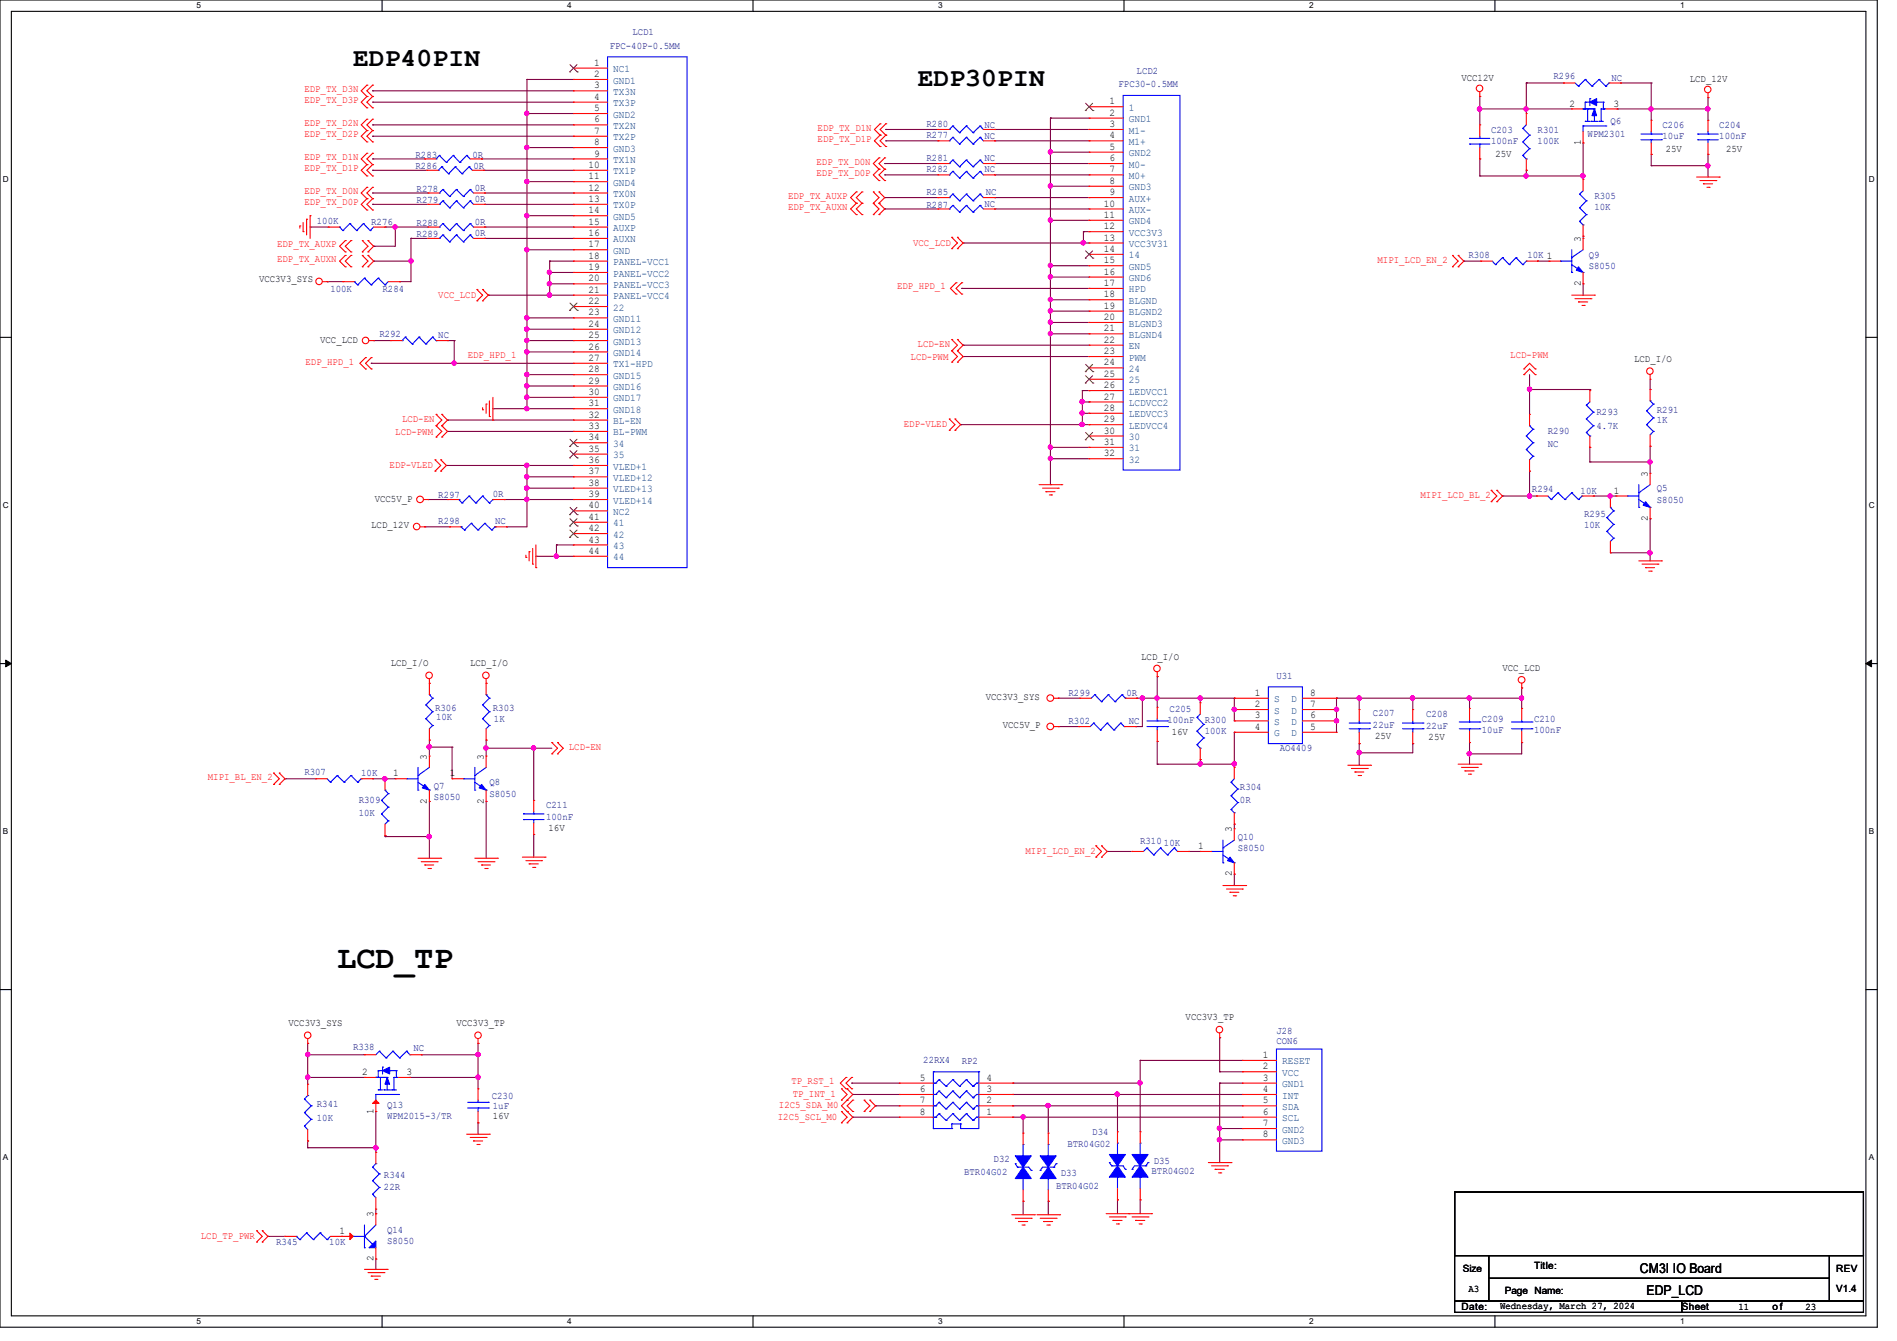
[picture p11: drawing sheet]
<svg xmlns="http://www.w3.org/2000/svg" width="297mm" height="210mm" viewBox="0 0 297 210" stroke-linecap="round" stroke-linejoin="round" font-family="sans-serif">
<defs><g id="words">
<text font-size="5" x="52.8" y="151.6">LCD_TP</text>
<g font-size="4.1">
<text x="55.3" y="10.4">EDP40PIN</text>
<text x="143.7" y="13.4">EDP30PIN</text>
</g>
<g font-size="2.1">
<text x="256.8" y="199.3">CM3I IO Board</text>
<text x="257.8" y="202.9">EDP_LCD</text>
</g>
<g font-size="1.6" fill="#000080">
<text x="99" y="5.5">LCD1</text>
<text x="95.5" y="7.6">FPC-40P-0.5MM</text>
<text x="178" y="11.6">LCD2</text>
<text x="175.1" y="13.7">FPC30-0.5MM</text>
<text x="243.2" y="12.4">R296</text>
<text x="252.3" y="12.6">NC</text>
<text x="145.1" y="19.9">R280</text>
<text x="145.1" y="21.7">R277</text>
<text x="154.1" y="20.1">NC</text>
<text x="154.1" y="21.8">NC</text>
<text x="233.5" y="20.8">C203</text>
<text x="233.5" y="22.6">100nF</text>
<text x="240.7" y="20.8">R301</text>
<text x="240.7" y="22.6">100K</text>
<text x="248.6" y="21.5">WPM2301</text>
<text x="252.1" y="19.3">Q6</text>
<text x="260.3" y="20.1">C206</text>
<text x="260.3" y="21.8">10uF</text>
<text x="269.2" y="20.1">C204</text>
<text x="269.2" y="21.8">100nF</text>
<text x="65.1" y="26.5">R286</text>
<text x="65.1" y="24.7">R283</text>
<text x="74" y="24.7">0R</text>
<text x="74.1" y="26.5">0R</text>
<text x="74.3" y="29.8">0R</text>
<text x="145.1" y="25.2">R281</text>
<text x="145.1" y="27">R282</text>
<text x="154.1" y="25.2">NC</text>
<text x="154.1" y="27">NC</text>
<text x="49.6" y="35">100K</text>
<text x="58.1" y="35.2">R276</text>
<text x="65.2" y="30">R278</text>
<text x="65.2" y="35.3">R288</text>
<text x="65.2" y="31.8">R279</text>
<text x="74.3" y="35.2">0R</text>
<text x="74.3" y="31.6">0R</text>
<text x="145.1" y="30.6">R285</text>
<text x="145.1" y="32.5">R287</text>
<text x="154.1" y="32.3">NC</text>
<text x="154.3" y="30.6">NC</text>
<text x="249.6" y="31.1">R305</text>
<text x="249.6" y="32.9">10K</text>
<text x="65.2" y="37.1">R289</text>
<text x="74.3" y="37">0R</text>
<text x="229.9" y="40.3">R308</text>
<text x="239.1" y="40.3">10K 1</text>
<text x="248.7" y="40.3">Q9</text>
<text x="51.7" y="45.7">100K</text>
<text x="59.9" y="45.7">R284</text>
<text x="248.7" y="42.1">S8050</text>
<text x="59.4" y="52.8">R292</text>
<text x="68.6" y="53">NC</text>
<text x="250" y="65.1">R293</text>
<text x="259.4" y="64.7">R291</text>
<text x="242.4" y="67.9">R290</text>
<text x="242.4" y="70">NC</text>
<text x="250" y="67.2">4.7K</text>
<text x="259.4" y="66.3">1K</text>
<text x="77.2" y="77.8">0R</text>
<text x="239.9" y="77.1">R294</text>
<text x="247.5" y="77.3">10K</text>
<text x="259.4" y="77">Q5</text>
<text x="68.6" y="78">R297</text>
<text x="68.6" y="82.1">R298</text>
<text x="77.5" y="82.1">NC</text>
<text x="248" y="80.9">R295</text>
<text x="248" y="82.7">10K</text>
<text x="259.4" y="78.7">S8050</text>
<text x="199.9" y="106.3">U31</text>
<text x="68.1" y="111.3">R306</text>
<text x="68.3" y="112.7">10K</text>
<text x="77.2" y="111.3">R303</text>
<text x="77.3" y="113.1">1K</text>
<text x="167.3" y="113.4">R302</text>
<text x="167.3" y="109">R299</text>
<text x="176.4" y="109">0R</text>
<text x="176.7" y="113.4">NC</text>
<text x="182.8" y="113.2">100nF</text>
<text x="183.1" y="111.5">C205</text>
<text x="188.6" y="113.2">R300</text>
<text x="215" y="112.2">C207</text>
<text x="215" y="114">22uF</text>
<text x="223.3" y="112.3">C208</text>
<text x="232" y="113.1">C209</text>
<text x="240.2" y="113.1">C210</text>
<text x="188.6" y="115">100K</text>
<text x="200.4" y="117.7">AO4409</text>
<text x="223.3" y="114.1">22uF</text>
<text x="232" y="114.8">10uF</text>
<text x="240.2" y="114.8">100nF</text>
<text x="47.7" y="121.4">R307</text>
<text x="56.2" y="125.7">R309</text>
<text x="56.6" y="121.6">10K</text>
<text x="67.9" y="123.6">Q7</text>
<text x="67.9" y="125.3">S8050</text>
<text x="76.6" y="123">Q8</text>
<text x="76.6" y="124.8">S8050</text>
<text x="194.1" y="123.7">R304</text>
<text x="194.1" y="125.7">0R</text>
<text x="56.2" y="127.8">10K</text>
<text x="85.5" y="126.6">C211</text>
<text x="85.5" y="128.4">100nF</text>
<text x="193.8" y="131.6">Q10</text>
<text x="178.5" y="132.2">R310</text>
<text x="182.2" y="132.5">10K</text>
<text x="193.8" y="133.3">S8050</text>
<text x="199.9" y="162">J28</text>
<text x="55.3" y="164.5">R338</text>
<text x="64.7" y="164.6">NC</text>
<text x="144.6" y="166.4">22RX4</text>
<text x="150.6" y="166.6">RP2</text>
<text x="199.9" y="163.6">CON6</text>
<text x="49.6" y="173.4">R341</text>
<text x="60.6" y="173.5">Q13</text>
<text x="77" y="172.1">C230</text>
<text x="77.2" y="173.7">1uF</text>
<text x="49.6" y="175.6">10K</text>
<text x="60.6" y="175.3">WPM2015-3/TR</text>
<text x="167.1" y="179.6">BTR04G02</text>
<text x="171" y="177.8">D34</text>
<text x="60.1" y="184.5">R344</text>
<text x="151" y="184">BTR04G02</text>
<text x="155.6" y="182">D32</text>
<text x="166.1" y="184.2">D33</text>
<text x="180.3" y="183.8">BTR04G02</text>
<text x="180.6" y="182.2">D35</text>
<text x="60.1" y="186.3">22R</text>
<text x="165.4" y="186.1">BTR04G02</text>
<text x="43.2" y="195">R345</text>
<text x="51.6" y="195">10K</text>
<text x="60.6" y="193.1">Q14</text>
<text x="60.6" y="194.9">S8050</text>
</g>
<g font-size="1.6">
<text x="93" y="10.3">1</text>
<text x="93" y="12.1">2</text>
<text x="93" y="13.8">3</text>
<text x="93" y="15.6">4</text>
<text x="93" y="17.4">5</text>
<text x="173.7" y="16.3">1</text>
<text x="228.8" y="12.6">VCC12V</text>
<text x="245.7" y="16.7">2</text>
<text x="252.6" y="16.7">3</text>
<text x="264.6" y="12.8">LCD_12V</text>
<text x="93" y="19.2">6</text>
<text x="93" y="21">7</text>
<text x="93" y="22.7">8</text>
<text x="173.7" y="18.1">2</text>
<text x="173.7" y="19.9">3</text>
<text x="173.7" y="21.7">4</text>
<text x="173.7" y="23.5">5</text>
<text x="247.5" y="22.7" transform="rotate(-90 247.5 22.7)">1</text>
<text x="260.8" y="23.8">25V</text>
<text x="270.2" y="23.8">25V</text>
<text x="92.1" y="26.3">10</text>
<text x="92.1" y="28.1">11</text>
<text x="92.1" y="29.8">12</text>
<text x="93" y="24.5">9</text>
<text x="173.7" y="25.2">6</text>
<text x="173.7" y="27">7</text>
<text x="173.7" y="28.8">8</text>
<text x="234.1" y="24.5">25V</text>
<text x="92.1" y="31.6">13</text>
<text x="92.1" y="33.4">14</text>
<text x="92.1" y="35.2">15</text>
<text x="172.8" y="32.3">10</text>
<text x="172.8" y="34.1">11</text>
<text x="172.8" y="35.9">12</text>
<text x="173.7" y="30.6">9</text>
<text x="92.1" y="37">16</text>
<text x="92.1" y="38.7">17</text>
<text x="92.1" y="40.5">18</text>
<text x="172.8" y="37.7">13</text>
<text x="172.8" y="39.5">14</text>
<text x="172.8" y="41.2">15</text>
<text x="247.5" y="37.9" transform="rotate(-90 247.5 37.9)">3</text>
<text x="40.6" y="44.2">VCC3V3_SYS</text>
<text x="92.1" y="42.3">19</text>
<text x="92.1" y="44.1">20</text>
<text x="92.1" y="45.8">21</text>
<text x="92.1" y="47.6">22</text>
<text x="172.8" y="43">16</text>
<text x="172.8" y="44.8">17</text>
<text x="172.8" y="46.6">18</text>
<text x="247.5" y="44.8" transform="rotate(-90 247.5 44.8)">2</text>
<text x="50.1" y="53.7">VCC_LCD</text>
<text x="92.1" y="49.4">23</text>
<text x="92.1" y="51.2">24</text>
<text x="92.1" y="53">25</text>
<text x="172.8" y="48.3">19</text>
<text x="172.8" y="50.1">20</text>
<text x="172.8" y="51.9">21</text>
<text x="172.8" y="53.7">22</text>
<text x="92.1" y="54.7">26</text>
<text x="92.1" y="56.5">27</text>
<text x="92.1" y="58.3">28</text>
<text x="172.8" y="55.5">23</text>
<text x="172.8" y="57.2">24</text>
<text x="172.8" y="59">25</text>
<text x="255.9" y="56.7">LCD_I/O</text>
<text x="92.1" y="60.1">29</text>
<text x="92.1" y="61.8">30</text>
<text x="92.1" y="63.6">31</text>
<text x="92.1" y="65.4">32</text>
<text x="172.8" y="60.8">26</text>
<text x="172.8" y="62.6">27</text>
<text x="172.8" y="64.3">28</text>
<text x="92.1" y="67.2">33</text>
<text x="92.1" y="69">34</text>
<text x="92.1" y="70.7">35</text>
<text x="172.8" y="66.1">29</text>
<text x="172.8" y="67.9">30</text>
<text x="172.8" y="69.7">31</text>
<text x="172.8" y="71.5">32</text>
<text x="92.1" y="72.5">36</text>
<text x="92.1" y="74.3">37</text>
<text x="92.1" y="76.1">38</text>
<text x="92.1" y="77.9">39</text>
<text x="252.7" y="77.3">1</text>
<text x="258" y="74.7" transform="rotate(-90 258 74.7)">3</text>
<text x="58.1" y="82.7">LCD_12V</text>
<text x="58.7" y="78.6">VCC5V_P</text>
<text x="92.1" y="79.6">40</text>
<text x="92.1" y="81.4">41</text>
<text x="92.1" y="83.2">42</text>
<text x="258" y="81.6" transform="rotate(-90 258 81.6)">2</text>
<text x="92.1" y="85">43</text>
<text x="92.1" y="86.7">44</text>
<text x="61.2" y="104.3">LCD_I/O</text>
<text x="73.6" y="104.3">LCD_I/O</text>
<text x="178.7" y="103.3">LCD_I/O</text>
<text x="235.2" y="105.1">VCC_LCD</text>
<text x="154.3" y="109.7">VCC3V3_SYS</text>
<text x="157" y="114">VCC5V_P</text>
<text x="196.5" y="109">1</text>
<text x="196.5" y="110.7">2</text>
<text x="196.5" y="112.5">3</text>
<text x="205.1" y="112.5">6</text>
<text x="205.1" y="110.7">7</text>
<text x="205.1" y="109">8</text>
<text x="66.8" y="119" transform="rotate(-90 66.8 119)">3</text>
<text x="75.7" y="119" transform="rotate(-90 75.7 119)">3</text>
<text x="183.5" y="115.2">16V</text>
<text x="196.5" y="114.3">4</text>
<text x="205.1" y="114.3">5</text>
<text x="215.3" y="115.7">25V</text>
<text x="223.7" y="115.9">25V</text>
<text x="61.6" y="121.6">1</text>
<text x="66.8" y="125.9" transform="rotate(-90 66.8 125.9)">2</text>
<text x="70.4" y="121.6">1</text>
<text x="75.7" y="125.9" transform="rotate(-90 75.7 125.9)">2</text>
<text x="85.9" y="130.1">16V</text>
<text x="192.9" y="130.3" transform="rotate(-90 192.9 130.3)">3</text>
<text x="187.6" y="133">1</text>
<text x="192.9" y="137.2" transform="rotate(-90 192.9 137.2)">2</text>
<text x="45.2" y="160.7">VCC3V3_SYS</text>
<text x="71.5" y="160.7">VCC3V3_TP</text>
<text x="185.6" y="159.8">VCC3V3_TP</text>
<text x="197.7" y="165.7">1</text>
<text x="197.7" y="167.5">2</text>
<text x="56.7" y="168.4">2</text>
<text x="63.6" y="168.4">3</text>
<text x="144" y="169.3">5</text>
<text x="144" y="171">6</text>
<text x="144" y="172.8">7</text>
<text x="154.5" y="172.8">2</text>
<text x="154.5" y="171">3</text>
<text x="154.5" y="169.3">4</text>
<text x="197.7" y="169.3">3</text>
<text x="197.7" y="171">4</text>
<text x="197.7" y="172.8">5</text>
<text x="58.5" y="174.4" transform="rotate(-90 58.5 174.4)">1</text>
<text x="77.2" y="175.3">16V</text>
<text x="144" y="174.6">8</text>
<text x="154.5" y="174.6">1</text>
<text x="197.7" y="174.6">6</text>
<text x="197.7" y="176.4">7</text>
<text x="197.7" y="178.1">8</text>
<text x="58.5" y="190.6" transform="rotate(-90 58.5 190.6)">3</text>
<text x="53.2" y="193.3">1</text>
<text x="58.5" y="197.5" transform="rotate(-90 58.5 197.5)">2</text>
<text x="229" y="199.1">Size</text>
<text x="229.9" y="202.3">A3</text>
<text x="235.6" y="202.7">Page Name:</text>
<text x="240.2" y="198.8">Title:</text>
<text x="287.5" y="202.3">V1.4</text>
<text x="287.5" y="199.1">REV</text>
<text x="228.8" y="205.2">Date:</text>
<text x="234.9" y="205">Wednesday, March 27, 2024</text>
<text x="263.3" y="205.2">Sheet</text>
<text x="272.2" y="205.1">11</text>
<text x="277.5" y="205.2">o f</text>
<text x="282.7" y="205.1">23</text>
</g>
<g font-size="1.6" fill="#004080">
<text x="96" y="11.3">NC1</text>
<text x="96" y="13.1">GND1</text>
<text x="96" y="14.9">TX3N</text>
<text x="96" y="16.6">TX3P</text>
<text x="176.7" y="17.4">1</text>
<text x="96" y="18.4">GND2</text>
<text x="96" y="20.2">TX2N</text>
<text x="96" y="22">TX2P</text>
<text x="96" y="23.7">GND3</text>
<text x="176.7" y="19.1">GND1</text>
<text x="176.7" y="20.9">M1-</text>
<text x="176.7" y="22.7">M1+</text>
<text x="96" y="25.5">TX1N</text>
<text x="96" y="27.3">TX1P</text>
<text x="96" y="29.1">GND4</text>
<text x="176.7" y="24.5">GND2</text>
<text x="176.7" y="26.2">M0-</text>
<text x="176.7" y="28">M0+</text>
<text x="176.7" y="29.8">GND3</text>
<text x="96" y="30.9">TX0N</text>
<text x="96" y="32.6">TX0P</text>
<text x="96" y="34.4">GND5</text>
<text x="176.7" y="31.6">AUX+</text>
<text x="176.7" y="33.4">AUX-</text>
<text x="176.7" y="35.1">GND4</text>
<text x="96" y="36.2">AUXP</text>
<text x="96" y="38">AUXN</text>
<text x="96" y="39.8">GND</text>
<text x="96" y="41.5">PANEL-VCC1</text>
<text x="176.7" y="36.9">VCC3V3</text>
<text x="176.7" y="38.7">VCC3V31</text>
<text x="176.7" y="40.5">14</text>
<text x="96" y="43.3">PANEL-VCC2</text>
<text x="96" y="45.1">PANEL-VCC3</text>
<text x="96" y="46.9">PANEL-VCC4</text>
<text x="176.7" y="42.2">GND5</text>
<text x="176.7" y="44">GND6</text>
<text x="176.7" y="45.8">HPD</text>
<text x="176.7" y="47.6">BLGND</text>
<text x="96" y="48.6">22</text>
<text x="96" y="50.4">GND11</text>
<text x="96" y="52.2">GND12</text>
<text x="96" y="54">GND13</text>
<text x="176.7" y="49.4">BLGND2</text>
<text x="176.7" y="51.1">BLGND3</text>
<text x="176.7" y="52.9">BLGND4</text>
<text x="96" y="55.8">GND14</text>
<text x="96" y="57.5">TX1-HPD</text>
<text x="96" y="59.3">GND15</text>
<text x="176.7" y="54.7">EN</text>
<text x="176.7" y="56.5">PWM</text>
<text x="176.7" y="58.3">24</text>
<text x="96" y="61.1">GND16</text>
<text x="96" y="62.9">GND17</text>
<text x="96" y="64.6">GND18</text>
<text x="176.7" y="60">25</text>
<text x="176.7" y="61.8">LEDVCC1</text>
<text x="176.7" y="63.6">LCDVCC2</text>
<text x="176.7" y="65.4">LEDVCC3</text>
<text x="96" y="66.4">BL-EN</text>
<text x="96" y="68.2">BL-PWM</text>
<text x="96" y="70">34</text>
<text x="96" y="71.8">35</text>
<text x="176.7" y="67.1">LEDVCC4</text>
<text x="176.7" y="68.9">30</text>
<text x="176.7" y="70.7">31</text>
<text x="96" y="73.5">VLED+1</text>
<text x="96" y="75.3">VLED+12</text>
<text x="96" y="77.1">VLED+13</text>
<text x="176.7" y="72.5">32</text>
<text x="96" y="78.9">VLED+14</text>
<text x="96" y="80.6">NC2</text>
<text x="96" y="82.4">41</text>
<text x="96" y="84.2">42</text>
<text x="96" y="86">43</text>
<text x="96" y="87.8">44</text>
<text x="199.5" y="110">S</text>
<text x="199.5" y="111.8">S</text>
<text x="199.5" y="113.5">S</text>
<text x="202.1" y="113.5">D</text>
<text x="202.1" y="111.8">D</text>
<text x="202.1" y="110">D</text>
<text x="199.5" y="115.3">G</text>
<text x="202.1" y="115.3">D</text>
<text x="200.7" y="166.7">RESET</text>
<text x="200.7" y="168.5">VCC</text>
<text x="200.7" y="170.3">GND1</text>
<text x="200.7" y="172">INT</text>
<text x="200.7" y="173.8">SDA</text>
<text x="200.7" y="175.6">SCL</text>
<text x="200.7" y="177.4">GND2</text>
<text x="200.7" y="179.2">GND3</text>
</g>
<g font-size="1.6" fill="#f00">
<text x="47.7" y="16.2">EDP_TX_D3P</text>
<text x="47.7" y="14.4">EDP_TX_D3N</text>
<text x="47.7" y="21.5">EDP_TX_D2P</text>
<text x="47.7" y="19.7">EDP_TX_D2N</text>
<text x="128" y="22.2">EDP_TX_D1P</text>
<text x="128" y="20.4">EDP_TX_D1N</text>
<text x="47.7" y="26.8">EDP_TX_D1P</text>
<text x="47.7" y="25.1">EDP_TX_D1N</text>
<text x="127.8" y="27.6">EDP_TX_D0P</text>
<text x="127.8" y="25.8">EDP_TX_D0N</text>
<text x="47.7" y="32.2">EDP_TX_D0P</text>
<text x="47.7" y="30.4">EDP_TX_D0N</text>
<text x="123.4" y="31.1">EDP_TX_AUXP</text>
<text x="123.4" y="32.9">EDP_TX_AUXN</text>
<text x="43.4" y="38.7">EDP_TX_AUXP</text>
<text x="43.4" y="41.1">EDP_TX_AUXN</text>
<text x="143" y="38.6">VCC_LCD</text>
<text x="215.7" y="41.2">MIPI_LCD_EN_2</text>
<text x="68.6" y="46.7">VCC_LCD</text>
<text x="140.5" y="45.3">EDP_HPD_1</text>
<text x="47.8" y="57.2">EDP_HPD_1</text>
<text x="73.2" y="56.1">EDP_HPD_1</text>
<text x="142.6" y="56.3">LCD-PWM</text>
<text x="143.7" y="54.4">LCD-EN</text>
<text x="236.5" y="56">LCD-PWM</text>
<text x="61.9" y="68.1">LCD-PWM</text>
<text x="62.9" y="66.1">LCD-EN</text>
<text x="141.5" y="66.8">EDP-VLED</text>
<text x="61" y="73.2">EDP-VLED</text>
<text x="222.4" y="78">MIPI_LCD_BL_2</text>
<text x="89.1" y="117.5">LCD-EN</text>
<text x="32.6" y="122.1">MIPI_BL_EN_2</text>
<text x="160.6" y="133.7">MIPI_LCD_EN_2</text>
<text x="122" y="173.5">I2C5_SDA_M0</text>
<text x="123.9" y="169.8">TP_RST_1</text>
<text x="124.1" y="171.7">TP_INT_1</text>
<text x="121.8" y="175.5">I2C5_SCL_M0</text>
<text x="31.5" y="194">LCD_TP_PWR</text>
</g>
<g font-size="1.3">
<text x="30.8" y="1.3">5</text>
<text x="88.8" y="1.3">4</text>
<text x="146.9" y="1.3">3</text>
<text x="205" y="1.3">2</text>
<text x="263.1" y="1.3">1</text>
<text x=".5" y="28.4">D</text>
<text x="292.6" y="28.4">D</text>
<text x=".5" y="79.5">C</text>
<text x="292.6" y="79.5">C</text>
<text x=".5" y="130.6">B</text>
<text x="292.6" y="130.6">B</text>
<text x=".5" y="181.7">A</text>
<text x="292.6" y="181.7">A</text>
<text x="30.8" y="207.4">5</text>
<text x="88.8" y="207.4">4</text>
<text x="146.9" y="207.4">3</text>
<text x="205" y="207.4">2</text>
<text x="263.1" y="207.4">1</text>
</g>
</g></defs>
<path d="M0 0h293.9v207.9h-293.9zM1.8 1.8h290.3v204.3h-290.3z" fill="none" stroke="#000" stroke-width=".17"/>
<g fill="#fff">
<path d="M30.8 .2h.7v1.4h-.7z"/>
<path d="M30.8 206.2h.7v1.4h-.7z"/>
</g>
<path d="M59.8 0v1.8M59.8 206.1v1.8" fill="none" stroke="#000" stroke-width=".17"/>
<g fill="#fff">
<path d="M88.8 .2h.7v1.4h-.7z"/>
<path d="M88.8 206.2h.7v1.4h-.7z"/>
</g>
<path d="M117.9 0v1.8M117.9 206.1v1.8" fill="none" stroke="#000" stroke-width=".17"/>
<g fill="#fff">
<path d="M146.9 .2h.7v1.4h-.7z"/>
<path d="M146.9 206.2h.7v1.4h-.7z"/>
</g>
<path d="M176 0v1.8M176 206.1v1.8" fill="none" stroke="#000" stroke-width=".17"/>
<g fill="#fff">
<path d="M205 .2h.7v1.4h-.7z"/>
<path d="M205 206.2h.7v1.4h-.7z"/>
</g>
<path d="M234.1 0v1.8M234.1 206.1v1.8" fill="none" stroke="#000" stroke-width=".17"/>
<g fill="#fff">
<path d="M263.1 .2h.6v1.4h-.6z"/>
<path d="M263.1 206.2h.6v1.4h-.6z"/>
<path d="M.5 27.3h.9v1.4h-.9z"/>
<path d="M292.6 27.3h.9v1.4h-.9z"/>
<path d="M.5 78.4h.9v1.4h-.9z"/>
<path d="M292.6 78.4h.9v1.4h-.9z"/>
</g>
<path d="M0 52.8h1.8M292.1 52.8h1.8" fill="none" stroke="#000" stroke-width=".17"/>
<g fill="#fff">
<path d="M.5 129.5h.8v1.4h-.8z"/>
<path d="M292.6 129.5h.8v1.4h-.8z"/>
</g>
<path d="M0 103.9h1.8M292.1 103.9h1.8" fill="none" stroke="#000" stroke-width=".17"/>
<path d="M.9 103.4l.9 .5-.9 .5zM292.1 103.9l.9-.5v1z" fill="#000" stroke="#000" stroke-width=".16"/>
<g fill="#fff">
<path d="M.5 180.5h.8v1.4h-.8z"/>
<path d="M292.6 180.5h.8v1.4h-.8z"/>
</g>
<path d="M0 155h1.8M292.1 155h1.8M227.8 186.7h64v9.9h-64zM227.8 196.6h5.3v7.2h-5.3zM233.1 196.6h53.3v3.6h-53.3zM286.4 196.6h5.4v7.2h-5.4zM227.8 203.8h35.5v1.7h-35.5zM233.1 200.2h53.3v3.6h-53.3zM263.3 203.8h28.5v1.7h-28.5z" fill="none" stroke="#000" stroke-width=".17"/>
<g fill="none" stroke="#800040" stroke-width=".17">
<path d="M58.3 19.6h.1M58.3 14.2h.1M58.3 16h.1M58.3 19.6h31.5M58.3 14.2h31.5M58.3 16h31.5M82.5 12.4h.1M82.5 17.8h.1M82.5 12.4v51.6M82.5 12.4h7.3M82.5 17.8h7.3M164.5 18.5h.1"/>
<path d="M164.5 18.5h6M164.5 18.5v57.4M231.7 15.1h.1M231.7 17.1h.1M231.7 15.1v4.5M231.7 17.1h14.4M239 17.1h.1M239 13h.1M239 13v4.8M239 13h5.8M253.2 17.1h.1M253.2 17.1h14.2"/>
<path d="M253.7 13h.1M253.7 13h4.8M258.5 17.1h.1M258.5 13h.1M258.5 13v5.8M267.4 15.3h.1M267.4 17.1h.1M267.4 15.3v3.5M48.6 35.6h.1M48.6 35.6h2.8M58.3 21.3h.1M58.3 24.9h.1"/>
<path d="M58.3 26.7h.1M58.3 32h.1M58.3 30.2h.1M58.3 21.3h31.5M58.3 24.9h8.2M58.3 26.7h8.5M58.3 32h8.7M58.3 30.2h8.7M58.5 38.6h.1M60.3 35.6h.1M60.3 35.6h6.7M61.9 35.6h.1"/>
<path d="M61.9 35.6v3h-3.4M64.3 37.3h.1M64.3 37.3h2.7M64.3 37.3v6.8h-1.7M75.4 24.9h.1M75.4 24.9h14.4M75.7 26.7h.1M75.7 26.7h14.1M75.9 32h.1M75.9 35.6h.1M75.9 37.3h.1M75.9 30.2h.1"/>
<path d="M75.9 32h13.9M75.9 35.6h13.9M75.9 37.3h13.9M75.9 30.2h13.9M82.5 39.1h.1M82.5 33.8h.1M82.5 28.4h.1M82.5 23.1h.1M82.5 39.1h7.3M82.5 33.8h7.3M82.5 28.4h7.3M82.5 23.1h7.3"/>
<path d="M138.5 30.9h.1M138.5 32.7h.1M138.5 25.6h.1M138.5 27.4h.1M138.5 30.9h8.4M138.5 32.7h8.4M138.5 25.6h8.4M138.5 27.4h8.4M138.7 20.3h.1M138.7 22.1h.1M138.7 20.3h8.2M138.7 22.1h8.2"/>
<path d="M150.8 38.1h.1M150.8 38.1h19.7M155.7 20.3h.1M155.7 22.1h.1M155.7 25.6h.1M155.7 27.4h.1M155.7 30.9h.1M155.7 32.7h.1M155.7 20.3h14.8M155.7 22.1h14.8M155.7 30.9h14.8M155.7 32.7h14.8"/>
<path d="M155.7 25.6h14.8M155.7 27.4h14.8M164.5 29.2h.1M164.5 23.8h.1M164.5 34.5h.1M164.5 29.2h6M164.5 23.8h6M164.5 34.5h6M169.6 36.3h.1M169.6 38.1h.1M169.6 36.3h.9M169.6 36.3v1.8"/>
<path d="M231.7 24.9h.1M231.7 27.6h.1M231.7 24.9v2.7M231.7 27.6h16.2M239 27.6h.1M239 26.7h.1M239 26.7v.9M247.9 22.4h.1M247.9 27.6h.1M247.9 37h.1M247.9 22.4v5.7M247.9 37v.3"/>
<path d="M258.5 26h.1M258.5 24.2h.1M258.5 26h8.9M258.5 24.2v1.8M267.4 24.2h.1M267.4 26h.1M267.4 24.2v3.5M51.2 44.1h.1M51.2 44.1h2.5M58.1 56.9h.1M58.1 56.9h31.7M58.5 53.3h.1"/>
<path d="M58.5 40.9h.1M58.5 53.3h2.7M58.5 40.9h5.8M62.6 44.1h.1M64.3 40.9h.1M70.1 53.3h.1M70.1 53.3h1M71.1 53.3h.1M71.1 56.9h.1M71.1 53.3v3.6M76.5 46.2h.1M76.5 46.2h13.3"/>
<path d="M82.5 58.7h.1M82.5 55.1h.1M82.5 53.3h.1M82.5 51.6h.1M82.5 49.8h.1M82.5 58.7h7.3M82.5 55.1h7.3M82.5 53.3h7.3M82.5 51.6h7.3M82.5 49.8h7.3M86.1 40.9h.1M86.1 46.2h.1"/>
<path d="M86.1 44.4h.1M86.1 42.7h.1M86.1 40.9h3.7M86.1 40.9v5.3M86.1 44.4h3.7M86.1 42.7h3.7M150.6 45.2h.1M150.6 45.2h19.9M150.8 55.8h.1M150.8 54.1h.1M150.8 55.8h19.7M150.8 54.1h19.7"/>
<path d="M164.5 41.6h.1M164.5 43.4h.1M164.5 46.9h.1M164.5 48.7h.1M164.5 50.5h.1M164.5 52.3h.1M164.5 41.6h6M164.5 43.4h6M164.5 46.9h6M164.5 48.7h6M164.5 50.5h6M164.5 52.3h6"/>
<path d="M229.2 40.9h.1M229.2 40.9h2.7M239.5 58.7v6.2M240.7 40.9h.1M240.7 40.9h1.8M247.9 44.4h.1M247.9 44.4v1.8M258.4 59.4v1.6M67 78.2h.1M67 78.2h3.1M69.9 72.9h.1M69.9 72.9h19.9"/>
<path d="M70.1 67.6h.1M70.1 65.8h.1M70.1 67.6h19.7M70.1 65.8h19.7M77.2 64h.1M77.2 64h12.6M79 78.2h.1M79 78.2h10.8M82.5 72.9h.1M82.5 78.2h.1M82.5 74.7h.1M82.5 76.5h.1"/>
<path d="M82.5 60.5h.1M82.5 62.2h.1M82.5 64h.1M82.5 74.7h7.3M82.5 72.9v9.6h-3.2M82.5 76.5h7.3M82.5 62.2h7.3M82.5 60.5h7.3M150.4 66.5h.1M150.4 66.5h20.1M164.5 71.8h.1M164.5 75.9h.1"/>
<path d="M164.5 70.1h.1M164.5 71.8h6M164.5 70.1h6M169.5 61.2h.1M169.5 62.9h.1M169.5 64.7h.1M169.5 61.2v5.3M169.5 62.9h1M169.5 64.7h1M169.5 61.2h1M170.5 62.9h.1M170.5 64.7h.1"/>
<path d="M170.5 61.2h.1M170.5 66.5h.1M235.2 77.7h.1M235.2 77.7h5.4M239.5 73.8h.1M239.5 77.7h.1M239.5 61h.1M239.5 73.8v3.9M239.5 61h9.4M248.9 72.3h.1M248.9 70.1h.1M248.9 61h.1"/>
<path d="M248.9 72.3h9.5M248.9 61v.2M248.9 70.1v2.2M249.5 77.7h.1M249.5 77.7h3.5M252.1 77.7h.1M258.4 69.9h.1M258.4 72.3h.1M258.4 61h.1M258.4 69.9v4.2M66.5 82.5h.1M66.5 82.5h3.9"/>
<path d="M79.3 82.5h.1M83.9 87.1h.1M83.9 87.1h5.9M87.1 85.3h.1M87.1 87.1h.1M87.1 85.3h2.7M87.1 85.3v1.8M252.1 86.6h.1M252.1 86.6h6.3M258.4 86.6h.1M258.4 81.2h.1M258.4 81.2v6.6"/>
<path d="M67.2 117h.1M67.2 115.9h.1M67.2 115.9v2.5M67.2 117h3.6M70.8 117h.1M70.8 117v5M76.1 117.2h.1M76.1 115.9h.1M76.1 115.9v2.5M76.1 117.2h10.3M83.6 117.2h.1M83.6 117.2v8.1"/>
<path d="M165.7 113.8h.1M165.7 109.3h.1M165.7 109.3h3.4M165.7 113.8h3.2M177.8 113.8h.1M178 109.3h.1M178 109.3h15.3M178.9 109.3h.1M178.9 109.3v4.5h-1.1M181.2 109.3h.1M181.2 119.7h.1M181.2 116.1h.1"/>
<path d="M181.2 106h.1M181.2 106v4.8M181.2 116.1v3.6M181.2 119.7h12.1M187.9 109.3h.1M187.9 119.7h.1M187.9 119h.1M187.9 109.3v.8M187.9 119v.7M193.3 114.7h.1M193.3 111.1h.1M193.3 109.3h.1"/>
<path d="M193.3 119.7h.1M193.3 109.3v3.6M193.3 114.7v5.5M209.3 112.9h.1M209.3 109.3h.1M209.3 111.1h.1M209.3 109.3h29M209.3 109.3v5.4M212.8 116.5h.1M212.8 109.3h.1M212.8 117.9h.1M212.8 109.3v1.8"/>
<path d="M212.8 116.5v3.3M221.2 109.3h.1M221.2 116.5h.1M221.2 109.3v1.8M221.2 116.5v1.4h-8.4M230.1 116.3h.1M230.1 109.3h.1M230.1 118.1h.1M230.1 109.3v1.7M230.1 116.3v3.4M238.3 109.3h.1M238.3 116.3h.1"/>
<path d="M238.3 107.7h.1M238.3 107.7v3.3M238.3 116.3v1.8h-8.2M44.6 122h.1M44.6 122h4.8M58.3 122h.1M58.3 122h3.6M60.3 131h.1M60.3 130.9h.1M60.3 122h.1M60.3 131h6.9M60.3 130.9v.1"/>
<path d="M67.2 131h.1M67.2 125.5h.1M67.2 125.5v8.9M76.1 125.5h.1M76.1 125.5v8.9M83.6 130.7h.1M83.6 130.7v3.5M173.4 133.3h.1M173.4 133.3h3.8M186.1 133.3h.1M186.1 133.3h1.8M193.3 129.1h.1"/>
<path d="M193.3 136.9h.1M193.3 129.1v.7M193.3 136.9v1.8M48.2 165.2h.1M48.2 168.7h.1M48.2 178.7h.1M48.2 163.4h.1M48.2 179.7h.1M48.2 165.2h8.9M48.2 163.4v6.4M48.2 178.7v1M48.2 168.7h8.9"/>
<path d="M48.2 179.7h10.6M58.8 179.7h.1M58.8 174.1h.1M58.8 174.1v6.4M64.2 168.7h.1M64.2 168.7h10.6M66 165.2h.1M66 165.2h8.8M74.8 168.7h.1M74.8 175.9h.1M74.8 165.2h.1M74.8 163.4h.1"/>
<path d="M74.8 163.4v7.1M74.8 175.9v1.7M133.3 169.6h.1M133.3 169.6h7.5M133.5 171.4h.1M133.5 175h.1M133.5 171.4h7.3M133.5 175h7.3M137.1 173.2h.1M137.1 173.2h3.7M158.6 169.6h.1M158.6 175h.1"/>
<path d="M158.6 173.2h.1M158.6 171.4h.1M158.6 169.6h19.9M158.6 171.4h35.9M158.6 173.2h35.9M158.6 175h35.9M160.2 175h.1M160.2 175v2.5M164.1 173.2h.1M164.1 173.2v4.3M175 171.4h.1M175 171.4v5.8"/>
<path d="M178.5 169.6h.1M178.5 166.1h.1M178.5 166.1v11.1M178.5 166.1h16M191 169.6h.1M191 162.5h.1M191 167.9h.1M191 178.5h.1M191 176.7h.1M191 169.6h3.5M191 162.5v5.4M191 169.6v12.5"/>
<path d="M191 167.9h3.5M191 178.5h3.5M191 176.7h3.5M42 193.6h.1M42 193.6h2.6M58.8 197.2h.1M58.8 190.1h.1M58.8 189.4v.7M58.8 197.2v1.6M160.2 188.1h.1M160.2 188.1v2.1M164.1 188.1h.1"/>
<path d="M164.1 188.1v2.1M175 187.9h.1M175 187.9v2.2M178.5 187.9h.1M178.5 187.9v2.2"/>
</g>
<g fill="#f0f" stroke="#f0f" stroke-width=".17">
<circle cx="238.2" cy="109.3" r=".33"/>
<circle cx="230" cy="118" r=".34"/>
<circle cx="187.9" cy="119.6" r=".34"/>
<circle cx="193.3" cy="119.6" r=".34"/>
<circle cx="193.3" cy="111.1" r=".34"/>
<circle cx="209.3" cy="112.9" r=".34"/>
<circle cx="209.3" cy="111.1" r=".34"/>
<circle cx="212.8" cy="109.3" r=".34"/>
<circle cx="187.9" cy="109.3" r=".34"/>
<circle cx="181.1" cy="109.3" r=".34"/>
<circle cx="67.2" cy="131" r=".34"/>
<circle cx="252.1" cy="77.7" r=".34"/>
<circle cx="258.3" cy="86.6" r=".34"/>
<circle cx="82.5" cy="76.4" r=".34"/>
<circle cx="82.5" cy="74.7" r=".34"/>
<circle cx="82.5" cy="17.8" r=".34"/>
<circle cx="82.5" cy="64" r=".34"/>
<circle cx="82.5" cy="60.4" r=".34"/>
<circle cx="82.5" cy="58.7" r=".34"/>
<circle cx="82.5" cy="51.5" r=".34"/>
<circle cx="82.5" cy="55.1" r=".34"/>
<circle cx="82.5" cy="53.3" r=".34"/>
<circle cx="82.5" cy="49.8" r=".34"/>
<circle cx="82.5" cy="39.1" r=".34"/>
<circle cx="82.5" cy="33.8" r=".34"/>
<circle cx="82.5" cy="28.4" r=".34"/>
<circle cx="82.5" cy="23.1" r=".34"/>
<circle cx="86" cy="42.7" r=".34"/>
<circle cx="86" cy="46.2" r=".34"/>
<circle cx="86" cy="44.4" r=".34"/>
<circle cx="71.1" cy="56.9" r=".33"/>
<circle cx="82.5" cy="62.2" r=".34"/>
<circle cx="164.4" cy="71.8" r=".33"/>
<circle cx="164.4" cy="29.1" r=".33"/>
<circle cx="164.4" cy="23.8" r=".33"/>
<circle cx="164.4" cy="34.5" r=".33"/>
<circle cx="164.4" cy="41.6" r=".33"/>
<circle cx="164.4" cy="43.3" r=".33"/>
<circle cx="164.4" cy="46.9" r=".33"/>
<circle cx="164.4" cy="48.7" r=".33"/>
<circle cx="164.4" cy="50.5" r=".33"/>
<circle cx="164.4" cy="70" r=".33"/>
<circle cx="164.4" cy="52.2" r=".33"/>
<circle cx="169.6" cy="38" r=".34"/>
<circle cx="169.4" cy="66.5" r=".34"/>
<circle cx="169.4" cy="64.7" r=".34"/>
<circle cx="82.5" cy="72.9" r=".34"/>
<circle cx="87.1" cy="87.1" r=".33"/>
<circle cx="60.2" cy="122" r=".34"/>
<circle cx="82.5" cy="78.2" r=".34"/>
<circle cx="212.8" cy="117.9" r=".34"/>
<circle cx="238.9" cy="27.5" r=".34"/>
<circle cx="231.6" cy="17.1" r=".34"/>
<circle cx="247.8" cy="27.5" r=".34"/>
<circle cx="267.4" cy="26" r=".34"/>
<circle cx="267.4" cy="17.1" r=".34"/>
<circle cx="258.5" cy="17.1" r=".34"/>
<circle cx="238.9" cy="17.1" r=".34"/>
<circle cx="239.5" cy="77.7" r=".34"/>
<circle cx="190.9" cy="176.7" r=".34"/>
<circle cx="74.8" cy="168.7" r=".34"/>
<circle cx="190.9" cy="178.5" r=".34"/>
<circle cx="178.5" cy="169.6" r=".34"/>
<circle cx="160.2" cy="174.9" r=".34"/>
<circle cx="164.1" cy="173.1" r=".34"/>
<circle cx="48.2" cy="165.1" r=".34"/>
<circle cx="48.2" cy="168.7" r=".34"/>
<circle cx="74.8" cy="165.1" r=".34"/>
<circle cx="58.8" cy="179.7" r=".34"/>
<circle cx="174.9" cy="171.4" r=".34"/>
<circle cx="169.4" cy="62.9" r=".34"/>
<circle cx="258.3" cy="72.3" r=".34"/>
<circle cx="239.5" cy="61" r=".34"/>
<circle cx="67.2" cy="117" r=".34"/>
<circle cx="76.1" cy="117.1" r=".34"/>
<circle cx="83.5" cy="117.1" r=".33"/>
<circle cx="64.3" cy="40.9" r=".34"/>
<circle cx="61.8" cy="35.5" r=".34"/>
<circle cx="230" cy="109.3" r=".34"/>
<circle cx="221.1" cy="109.3" r=".34"/>
<circle cx="178.9" cy="109.3" r=".34"/>
</g>
<g fill="none" stroke="#f00" stroke-width=".17">
<path d="M57.4 18.7h.1M57.4 15.1h.1M57.4 16.9h.1M57.4 13.3h.1M57.4 18.7l-.8 .9 .8 .8M57.4 15.1l-.8 .9 .8 .9M57.4 13.3l-.8 .9 .8 .9M58.3 18.7h.1M58.3 15.1h.1M58.3 16.9h.1M58.3 13.3h.1M58.3 18.7l-.9 .9 .9 .8"/>
<path d="M58.3 15.1l-.9 .9 .9 .9M58.3 13.3l-.9 .9 .9 .9M89.8 10.7h.1M89.8 12.4h.1M89.8 14.2h.1M89.8 16h.1M89.8 17.8h.1M89.8 19.6h.1M89.8 10.7h5.3M89.8 12.4h5.3M89.8 14.2h5.3M89.8 16h5.3"/>
<path d="M89.8 17.8h5.3M89.8 19.6h5.3M137.8 19.4h.1M137.8 19.4l-.9 .9 .9 .9M138.7 19.4h.1M138.7 19.4l-.9 .9 .9 .9M170.5 16.7h.1M170.5 18.5h.1M170.5 16.7h5.4M170.5 18.5h5.4M231.7 15.1h.1M231.7 19.6h.1"/>
<path d="M231.7 14.4v.7M231.7 19.6v1.7M239 17.8h.1M239 17.8v1.8M244.8 13h.1M244.8 13h1.8M246.1 17.1h.1M246.1 17.1h1.8M251.4 17.1h1.8M251.9 13h1.8M253.2 17.1h.1M253.7 13h.1"/>
<path d="M258.5 18.8h.1M258.5 18.8v1.8M267.4 15.3h.1M267.4 18.8h.1M267.4 14.6v.7M267.4 18.8v1.8M46.9 35.4h.1M46.9 35.4v.3M47.5 36.3h.1M47.5 34.8v1.5M48 34.3h.1M48 34.3v2.5"/>
<path d="M48.6 33.8h.1M48.6 33.8v3.5M51.4 35.6h.1M51.4 35.6h1.8M54.1 39.5h.1M54.1 37.7h.1M54.1 37.7l-.9 .9 .9 .9M54.9 39.5h.1M54.9 37.7h.1M54.9 37.7l-.8 .9 .8 .9M56.7 39.5h.1M56.7 37.7h.1"/>
<path d="M56.7 37.7l.9 .9-.9 .9M57.4 31.1h.1M57.4 32.9h.1M57.4 29.3h.1M57.4 25.8h.1M57.4 27.6h.1M57.4 24h.1M57.4 20.4h.1M57.4 22.2h.1M57.4 31.1l-.8 .9 .8 .9M57.4 29.3l-.8 .9 .8 .9M57.4 25.8l-.8 .9 .8 .9"/>
<path d="M57.4 24l-.8 .9 .8 .9M57.4 20.4l-.8 .9 .8 .9M57.6 37.7h.1M57.6 39.5h.1M57.6 37.7l.9 .9-.9 .9M58.3 31.1h.1M58.3 32.9h.1M58.3 29.3h.1M58.3 25.8h.1M58.3 27.6h.1M58.3 24h.1M58.3 20.4h.1"/>
<path d="M58.3 22.2h.1M58.3 31.1l-.9 .9 .9 .9M58.3 29.3l-.9 .9 .9 .9M58.3 25.8l-.9 .9 .9 .9M58.3 24l-.9 .9 .9 .9M58.3 20.4l-.9 .9 .9 .9M58.5 35.6h1.8M60.3 35.6h.1M66.5 24.9h.1M66.5 24.9h1.8M66.8 26.7h.1M66.8 26.7h1.8"/>
<path d="M67 37.3h.1M67 30.2h.1M67 35.6h.1M67 32h.1M67 35.6h1.8M67 30.2h1.8M67 32h1.8M67 37.3h1.8M73.6 24.9h1.8M74 26.7h1.7M74.1 35.6h1.8M74.1 30.2h1.8"/>
<path d="M74.1 32h1.8M74.1 37.3h1.8M75.4 24.9h.1M75.7 26.7h.1M75.9 37.3h.1M75.9 30.2h.1M75.9 35.6h.1M75.9 32h.1M89.8 21.3h.1M89.8 23.1h.1M89.8 24.9h.1M89.8 26.7h.1"/>
<path d="M89.8 28.4h.1M89.8 30.2h.1M89.8 32h.1M89.8 33.8h.1M89.8 35.6h.1M89.8 37.3h.1M89.8 39.1h.1M89.8 26.7h5.3M89.8 35.6h5.3M89.8 24.9h5.3M89.8 21.3h5.3M89.8 23.1h5.3"/>
<path d="M89.8 28.4h5.3M89.8 30.2h5.3M89.8 32h5.3M89.8 33.8h5.3M89.8 37.3h5.3M89.8 39.1h5.3M134.1 31.8h.1M134.1 30.1h.1M134.1 33.6h.1M134.1 30.1l-.9 .8 .9 .9M134.1 31.8l-.9 .9 .9 .9M135 31.8h.1"/>
<path d="M135 30.1h.1M135 33.6h.1M135 30.1l-.9 .8 .9 .9M135 31.8l-.9 .9 .9 .9M136.7 31.8h.1M136.7 30.1h.1M136.7 33.6h.1M136.7 30.1l.9 .8-.9 .9M136.7 31.8l.9 .9-.9 .9M137.6 26.5h.1M137.6 28.3h.1M137.6 24.7h.1"/>
<path d="M137.6 30.1h.1M137.6 31.8h.1M137.6 33.6h.1M137.6 26.5l-.9 .9 .9 .9M137.6 24.7l-.9 .9 .9 .9M137.6 30.1l.9 .8-.9 .9M137.6 31.8l.9 .9-.9 .9M137.8 21.2h.1M137.8 22.9h.1M137.8 21.2l-.9 .9 .9 .8M138.5 26.5h.1M138.5 28.3h.1"/>
<path d="M138.5 24.7h.1M138.5 26.5l-.9 .9 .9 .9M138.5 24.7l-.9 .9 .9 .9M138.7 21.2h.1M138.7 22.9h.1M138.7 21.2l-.9 .9 .9 .8M146.9 30.9h.1M146.9 25.6h.1M146.9 32.7h.1M146.9 20.3h.1M146.9 27.4h.1M146.9 22.1h.1"/>
<path d="M146.9 30.9h1.7M146.9 20.3h1.7M146.9 22.1h1.7M146.9 25.6h1.7M146.9 27.4h1.7M146.9 32.7h1.7M149 38.9h.1M149 37.2h.1M149 37.2l.9 .9-.9 .8M149.9 37.2h.1M149.9 38.9h.1M149.9 37.2l.9 .9-.9 .8"/>
<path d="M154 30.9h1.7M154 20.3h1.7M154 22.1h1.7M154 25.6h1.7M154 27.4h1.7M154 32.7h1.7M155.7 30.9h.1M155.7 25.6h.1M155.7 32.7h.1M155.7 20.3h.1M155.7 27.4h.1M155.7 22.1h.1"/>
<path d="M170.5 20.3h.1M170.5 22.1h.1M170.5 23.8h.1M170.5 25.6h.1M170.5 27.4h.1M170.5 29.2h.1M170.5 30.9h.1M170.5 32.7h.1M170.5 34.5h.1M170.5 36.3h.1M170.5 38.1h.1M170.5 39.8h.1"/>
<path d="M170.5 30.9h5.4M170.5 20.3h5.4M170.5 22.1h5.4M170.5 23.8h5.4M170.5 25.6h5.4M170.5 27.4h5.4M170.5 29.2h5.4M170.5 32.7h5.4M170.5 34.5h5.4M170.5 36.3h5.4M170.5 38.1h5.4M170.5 39.8h5.4"/>
<path d="M231.7 24.9h.1M231.7 23.1v1.8M239 26.7h.1M239 24.9v1.8M247.9 37.3h.1M247.9 28.1h.1M247.9 37h.1M247.9 22.4h.1M247.9 20.6v1.8M247.9 28.1v1.8M247.9 35.2v1.8M247.9 37.3v1.8"/>
<path d="M258.5 24.2h.1M258.5 22.4v1.8M265.6 27.7h3.6M266.1 28.3h2.5M266.7 28.8h.1M266.7 28.8h1.4M267.3 29.3h.3M267.4 24.2h.1M267.4 22.4v1.8M267.6 29.3h.1M268.6 28.3h.1M269.2 27.7h.1"/>
<path d="M50.5 44.1h.7M51.2 44.1h.1M53.7 44.1h.1M53.7 44.1h1.8M54.1 41.8h.1M54.1 40h.1M54.1 40l-.9 .9 .9 .9M54.9 41.8h.1M54.9 40h.1M54.9 40l-.8 .9 .8 .9M56.7 41.8h.1M56.7 40h.1"/>
<path d="M56.7 40l.9 .9-.9 .9M57.2 57.8h.1M57.2 56h.1M57.2 56l-.9 .9 .9 .9M57.6 40h.1M57.6 41.8h.1M57.6 40l.9 .9-.9 .9M57.8 53.3h.7M58.1 57.8h.1M58.1 56h.1M58.1 56l-.9 .9 .9 .9M58.5 53.3h.1"/>
<path d="M60.8 44.1h1.8M61.2 53.3h.1M61.2 53.3h1.7M62.6 44.1h.1M68.3 53.3h1.8M70.1 53.3h.1M74.7 47.1h.1M74.7 45.3h.1M74.7 45.3l.9 .9-.9 .9M75.6 45.3h.1M75.6 47.1h.1M75.6 45.3l.9 .9-.9 .9"/>
<path d="M89.8 40.9h.1M89.8 42.7h.1M89.8 44.4h.1M89.8 46.2h.1M89.8 48h.1M89.8 49.8h.1M89.8 51.6h.1M89.8 53.3h.1M89.8 55.1h.1M89.8 56.9h.1M89.8 58.7h.1M89.8 53.3h5.3"/>
<path d="M89.8 46.2h5.3M89.8 40.9h5.3M89.8 42.7h5.3M89.8 44.4h5.3M89.8 48h5.3M89.8 49.8h5.3M89.8 51.6h5.3M89.8 55.1h5.3M89.8 56.9h5.3M89.8 58.7h5.3M149 56.7h.1M149 54.9h.1"/>
<path d="M149 53.2h.1M149 54.9l.9 .9-.9 .9M149 53.2l.9 .9-.9 .8M149.7 46.1h.1M149.7 44.3h.1M149.7 44.3l-.9 .9 .9 .9M149.9 54.9h.1M149.9 56.7h.1M149.9 53.2h.1M149.9 54.9l.9 .9-.9 .9M149.9 53.2l.9 .9-.9 .8M150.6 46.1h.1"/>
<path d="M150.6 44.3h.1M150.6 44.3l-.9 .9 .9 .9M170.5 41.6h.1M170.5 43.4h.1M170.5 45.2h.1M170.5 46.9h.1M170.5 48.7h.1M170.5 50.5h.1M170.5 52.3h.1M170.5 54.1h.1M170.5 55.8h.1M170.5 57.6h.1"/>
<path d="M170.5 59.4h.1M170.5 41.6h5.4M170.5 43.4h5.4M170.5 45.2h5.4M170.5 46.9h5.4M170.5 48.7h5.4M170.5 50.5h5.4M170.5 52.3h5.4M170.5 54.1h5.4M170.5 55.8h5.4M170.5 57.6h5.4M170.5 59.4h5.4"/>
<path d="M227.4 40h.1M227.4 41.8h.1M227.4 40l.9 .9-.9 .9M228.3 41.8h.1M228.3 40h.1M228.3 40l.9 .9-.9 .9M231.9 40.9h.1M231.9 40.9h1.7M238.6 57.8h.1M238.6 58.7h.1M238.6 57.8l.9-.9 .9 .9M238.6 58.7l.9-.9 .9 .9"/>
<path d="M239 40.9h1.7M240.4 57.8h.1M240.4 58.7h.1M240.7 40.9h.1M242.5 40.9h.1M242.5 40.9h1.8M246.1 46.2h3.5M246.6 46.8h2.5M247.1 47.3h.1M247.1 47.3h1.5M247.7 47.8h.3M247.9 44.4h.1"/>
<path d="M247.9 42.7v1.7M248 47.8h.1M249.1 46.8h.1M249.6 46.2h.1M258.4 59.4h.1M258.4 58.7v.7M66.3 78.2h.7M67 78.2h.1M68.1 73.8h.1M68.1 72h.1M68.1 72l.9 .9-.9 .9M68.3 68.5h.1"/>
<path d="M68.3 66.7h.1M68.3 64.9h.1M68.3 66.7l.9 .9-.9 .9M68.3 64.9l.9 .9-.9 .9M69 72h.1M69 73.8h.1M69 72l.9 .9-.9 .9M69.2 66.7h.1M69.2 68.5h.1M69.2 64.9h.1M69.2 66.7l.9 .9-.9 .9M69.2 64.9l.9 .9-.9 .9"/>
<path d="M70.1 78.2h.1M70.1 78.2h1.7M75.6 64.2h.1M75.6 63.8v.4M76.1 63.3h.1M76.1 63.3v1.4M76.6 65.2h.1M76.6 62.8v2.4M77.2 65.8h.1M77.2 62.2v3.6M77.2 78.2h1.8M79 78.2h.1"/>
<path d="M89.8 60.5h.1M89.8 62.2h.1M89.8 64h.1M89.8 65.8h.1M89.8 67.6h.1M89.8 69.3h.1M89.8 71.1h.1M89.8 72.9h.1M89.8 74.7h.1M89.8 76.5h.1M89.8 78.2h.1M89.8 76.5h5.3"/>
<path d="M89.8 78.2h5.3M89.8 60.5h5.3M89.8 62.2h5.3M89.8 64h5.3M89.8 65.8h5.3M89.8 67.6h5.3M89.8 69.3h5.3M89.8 71.1h5.3M89.8 72.9h5.3M89.8 74.7h5.3M148.6 67.4h.1M148.6 65.6h.1"/>
<path d="M148.6 65.6l.9 .9-.9 .9M149.5 65.6h.1M149.5 67.4h.1M149.5 65.6l.9 .9-.9 .9M162.7 75.9h3.5M163.2 76.5h2.5M163.7 77h.1M163.7 77h1.5M164.3 77.5h.3M164.6 77.5h.1M165.7 76.5h.1M166.2 75.9h.1"/>
<path d="M170.5 61.2h.1M170.5 62.9h.1M170.5 64.7h.1M170.5 66.5h.1M170.5 68.3h.1M170.5 70.1h.1M170.5 71.8h.1M170.5 61.2h5.4M170.5 62.9h5.4M170.5 64.7h5.4M170.5 66.5h5.4M170.5 68.3h5.4"/>
<path d="M170.5 70.1h5.4M170.5 71.8h5.4M233.5 78.6h.1M233.5 76.8h.1M233.5 76.8l.9 .9-.9 .9M234.4 76.8h.1M234.4 78.6h.1M234.4 76.8l.8 .9-.8 .9M239.5 73.8h.1M239.5 64.9h.1M239.5 64.9v1.8M239.5 72v1.8"/>
<path d="M240.6 77.7h.1M240.6 77.7h1.8M247.7 77.7h1.8M248.9 61.2h.1M248.9 70.1h.1M248.9 61.2v1.7M248.9 68.3v1.8M249.5 77.7h.1M252.1 77.7h.1M252.1 77.7v1.8M253 77.7h.1M253 77.7h1.8"/>
<path d="M258.4 69.9h.1M258.4 61h.1M258.4 74.1h.1M258.4 61v1.8M258.4 68.1v1.8M258.4 74.1v1.8M258.4 79.5v1.7M65.8 82.5h.7M66.5 82.5h.1M70.4 82.5h.1M70.4 82.5h1.8M77.5 82.5h1.8"/>
<path d="M79.3 82.5h.1M82.3 87.3h.1M82.3 87v.3M82.8 86.4h.1M82.8 86.4v1.4M83.4 88.3h.1M83.4 85.9v2.4M83.9 88.9h.1M83.9 85.3v3.6M89.8 80h.1M89.8 81.8h.1M89.8 83.6h.1"/>
<path d="M89.8 85.3h.1M89.8 87.1h.1M89.8 80h5.3M89.8 81.8h5.3M89.8 83.6h5.3M89.8 85.3h5.3M89.8 87.1h5.3M252.1 86.6h.1M252.1 84.8v1.8M256.6 87.8h3.5M257.1 88.3h2.5M257.6 88.9h.1"/>
<path d="M257.6 88.9h1.4M258.1 89.5h.4M258.4 81.2h.1M258.5 89.5h.1M259.6 88.3h.1M260.1 87.8h.1M67.2 107h.1M67.2 115.9h.1M67.2 118.4h.1M67.2 106.3v2.5M67.2 114.1v1.8M67.2 118.4v1.8"/>
<path d="M76.1 107h.1M76.1 118.4h.1M76.1 115.9h.1M76.1 106.3v2.5M76.1 114.1v1.8M76.1 118.4v1.8M86.4 116.3h.1M86.4 118.1h.1M86.4 116.3l.9 .9-.9 .9M87.3 116.3h.1M87.3 118.1h.1M87.3 116.3l.9 .9-.9 .9"/>
<path d="M165 109.3h.7M165 113.8h.7M165.7 109.3h.1M165.7 113.8h.1M168.9 113.8h.1M168.9 113.8h1.8M169.1 109.3h.1M169.1 109.3h1.8M176 113.8h1.8M176.2 109.3h1.8M177.8 113.8h.1M178 109.3h.1"/>
<path d="M181.2 106h.1M181.2 110.8h.1M181.2 116.1h.1M181.2 105.2v.8M181.2 110.8v1.8M181.2 114.3v1.8M187.9 110.1h.1M187.9 119h.1M187.9 110.1v1.7M187.9 117.2v1.8M193.3 109.3h.1M193.3 111.1h.1"/>
<path d="M193.3 112.9h.1M193.3 114.7h.1M193.3 109.3h5.3M193.3 111.1h5.3M193.3 112.9h5.3M193.3 114.7h5.3M203.9 109.3h5.4M203.9 111.1h5.4M203.9 112.9h5.4M203.9 114.7h5.4M209.3 114.7h.1M209.3 112.9h.1"/>
<path d="M209.3 111.1h.1M209.3 109.3h.1M211 119.8h3.6M212.8 111.1h.1M212.8 116.5h.1M212.8 111.1v1.8M212.8 114.7v1.8M214.6 119.8h.1M221.2 111.1h.1M221.2 116.5h.1M221.2 111.1v1.8M221.2 114.7v1.8"/>
<path d="M228.3 119.7h3.6M230.1 111h.1M230.1 116.3h.1M230.1 111v1.7M230.1 114.5v1.8M231.9 119.7h.1M238.3 107.7h.1M238.3 111h.1M238.3 116.3h.1M238.3 107v.7M238.3 111v1.7M238.3 114.5v1.8"/>
<path d="M42.8 122.9h.1M42.8 121.1h.1M42.8 121.1l.9 .9-.9 .9M43.7 121.1h.1M43.7 122.9h.1M43.7 121.1l.9 .9-.9 .9M49.4 122h.1M49.4 122h1.8M56.6 122h1.7M58.3 122h.1M60.3 130.9h.1M60.3 122h.1"/>
<path d="M60.3 122v1.7M60.3 129.1v1.8M61.9 122h.1M61.9 122h1.8M65.4 134.4h3.6M66 135h2.5M66.5 135.5h.1M66.5 135.5h1.4M67 136h.4M67.2 125.5h.1M67.2 123.7v1.8M67.4 136h.1"/>
<path d="M68.5 135h.1M69 134.4h.1M70.8 122h.1M70.8 122h1.8M74.3 134.4h3.6M74.8 135h2.5M75.4 135.5h.1M75.4 135.5h1.4M75.9 136h.4M76.1 125.5h.1M76.1 123.7v1.8M76.3 136h.1"/>
<path d="M77.3 135h.1M77.9 134.4h.1M81.8 134.2h3.5M82.3 134.8h2.5M82.8 135.3h.1M82.8 135.3h1.5M83.4 135.8h.3M83.6 125.3h.1M83.6 130.7h.1M83.6 125.3v1.8M83.6 128.9v1.8M83.7 135.8h.1"/>
<path d="M84.8 134.8h.1M85.3 134.2h.1M171.6 134.2h.1M171.6 132.5h.1M171.6 132.5l.9 .8-.9 .9M172.5 132.5h.1M172.5 134.2h.1M172.5 132.5l.9 .8-.9 .9M177.2 133.3h.1M177.2 133.3h1.8M184.4 133.3h1.7M186.1 133.3h.1"/>
<path d="M187.9 133.3h.1M187.9 133.3h1.8M191.5 138.7h3.5M192 139.2h2.5M192.6 139.7h.1M192.6 139.7h1.4M193.3 136.9h.1M193.3 129.8h.1M193.3 120.2h.1M193.3 129.1h.1M193.3 120.2v1.8M193.3 127.3v1.8"/>
<path d="M193.3 129.8v1.8M193.3 135.1v1.8M194.5 139.2h.1M195 138.7h.1M211.6 120.4h2.5M212.1 120.9h.1M212.1 120.9h1.4M212.6 121.5h.4M213 121.5h.1M214.1 120.4h.1M228.8 120.2h2.5M229.4 120.7h.1"/>
<path d="M229.4 120.7h1.4M229.9 121.2h.4M230.3 121.2h.1M231.3 120.2h.1M193.1 140.3h.4M193.5 140.3h.1M48.2 163.4h.1M48.2 178.7h.1M48.2 169.8h.1M48.2 162.7v.7M48.2 169.8v1.8M48.2 176.9v1.8"/>
<path d="M57.1 168.7h.1M57.1 165.2h.1M57.1 168.7h1.7M57.1 165.2h1.7M58.8 174.1h.1M58.8 172.3v1.8M62.4 168.7h1.8M64.2 168.7h.1M64.2 165.2h1.8M66 165.2h.1M73.1 177.6h3.5M73.6 178.1h2.5"/>
<path d="M74.1 178.7h.1M74.1 178.7h1.5M74.7 179.2h.3M74.8 163.4h.1M74.8 170.5h.1M74.8 175.9h.1M74.8 162.7v.7M74.8 170.5v1.8M74.8 174.1v1.8M75 179.2h.1M76.1 178.1h.1M76.6 177.6h.1"/>
<path d="M131.7 172.3h.1M131.7 170.5h.1M131.7 175.9h.1M131.7 174.1h.1M131.7 170.5l.9 .9-.9 .9M131.7 174.1l.9 .9-.9 .9M132.5 170.5h.1M132.5 168.7h.1M132.5 168.7l-.9 .9 .9 .9M132.6 170.5h.1M132.6 172.3h.1M132.6 174.1h.1"/>
<path d="M132.6 175.9h.1M132.6 170.5l.9 .9-1.8 1.8 1.8 1.8-.9 .9M133.3 170.5h.1M133.3 168.7h.1M133.3 168.7l-.8 .9 .8 .9M133.5 174.1h.1M133.5 172.3h.1M133.5 172.3l-.9 .9 .9 .9M135.3 174.1h.1M135.3 172.3h.1M135.3 172.3l.9 .9-.9 .9M136.2 172.3h.1"/>
<path d="M136.2 174.1h.1M136.2 172.3l.9 .9-.9 .9M140.8 169.6h.1M140.8 171.4h.1M140.8 173.2h.1M140.8 175h.1M140.8 169.6h5.3M140.8 171.4h5.3M140.8 173.2h5.3M140.8 175h5.3M153.2 169.6h5.4M153.2 171.4h5.4"/>
<path d="M153.2 173.2h5.4M153.2 175h5.4M158.6 175h.1M158.6 173.2h.1M158.6 171.4h.1M158.6 169.6h.1M160.2 177.5h.1M160.2 177.5v1.7M164.1 177.5h.1M164.1 177.5v1.7M175 177.2h.1M175 177.2v1.8"/>
<path d="M178.5 177.2h.1M178.5 177.2v1.8M191 162.5h.1M191 161.8v.7M194.5 166.1h.1M194.5 167.9h.1M194.5 169.6h.1M194.5 171.4h.1M194.5 173.2h.1M194.5 175h.1M194.5 176.7h.1M194.5 178.5h.1"/>
<path d="M194.5 166.1h5.4M194.5 167.9h5.4M194.5 169.6h5.4M194.5 171.4h5.4M194.5 173.2h5.4M194.5 175h5.4M194.5 176.7h5.4M194.5 178.5h5.4M40.2 194.5h.1M40.2 192.7h.1M40.2 192.7l.9 .9-.9 .9M41.1 192.7h.1"/>
<path d="M41.1 194.5h.1M41.1 192.7l.9 .9-.9 .9M44.6 193.6h.1M44.6 193.6h1.8M51.7 193.6h3.6M53.5 193.6h.1M57.1 198.8h3.5M57.6 199.3h2.5M58.1 199.9h.1M58.1 199.9h1.5M58.8 197.2h.1M58.8 190.1h.1"/>
<path d="M58.8 189.4h.1M58.8 180.5h.1M58.8 180.5v1.7M58.8 187.6v1.8M58.8 190.1v1.8M58.8 195.4v1.8M60.1 199.3h.1M60.6 198.8h.1M158.4 190.2h3.6M159 190.8h2.5M159.5 191.3h.1M159.5 191.3h1.4"/>
<path d="M160 191.9h.4M160.2 188.1h.1M160.2 186.4v1.7M160.4 191.9h.1M161.5 190.8h.1M162 190.2h.1M162.3 190.2h3.6M162.9 190.8h2.5M163.4 191.3h.1M163.4 191.3h1.4M163.9 191.9h.4M164.1 188.1h.1"/>
<path d="M164.1 186.4v1.7M164.3 191.9h.1M165.4 190.8h.1M165.9 190.2h.1M173.2 190.1h7.1M173.7 190.6h2.5M174.2 191.1h.1M174.2 191.1h1.5M174.8 191.7h.3M175 187.9h.1M175 186.1v1.8M175.1 191.7h.1"/>
<path d="M176.2 190.6h.1M176.7 190.1h.1M177.2 190.6h2.5M177.8 191.1h.1M177.8 191.1h1.4M178.4 191.7h.3M178.5 187.9h.1M178.5 186.1v1.8M178.7 191.7h.1M179.7 190.6h.1M180.3 190.1h.1M189.2 182.1h3.5"/>
<path d="M189.7 182.6h2.5M190.2 183.1h.1M190.2 183.1h1.5M190.8 183.7h.3M191.1 183.7h.1M192.2 182.6h.1M192.7 182.1h.1M58.7 200.4h.3M59 200.4h.1"/>
<circle cx="231.6" cy="13.8" r=".51"/>
<circle cx="267.4" cy="14" r=".51"/>
<circle cx="50" cy="44.1" r=".51"/>
<circle cx="57.2" cy="53.3" r=".51"/>
<circle cx="258.3" cy="58.1" r=".51"/>
<circle cx="65.8" cy="78.2" r=".52"/>
<circle cx="65.2" cy="82.5" r=".51"/>
<circle cx="67.2" cy="105.8" r=".51"/>
<circle cx="76.1" cy="105.8" r=".51"/>
<circle cx="164.5" cy="109.3" r=".52"/>
<circle cx="164.5" cy="113.8" r=".52"/>
<circle cx="181.1" cy="104.7" r=".51"/>
<circle cx="238.2" cy="106.5" r=".52"/>
<circle cx="48.2" cy="162.1" r=".51"/>
<circle cx="74.8" cy="162.1" r=".51"/>
<circle cx="190.9" cy="161.2" r=".51"/>
</g>
<g fill="none" stroke="#00f" stroke-width=".17">
<path d="M95.1 8.9h12.5v80h-12.5zM149.2 19.7h.1M149.2 19.7l1 1.1M149.2 19.7l-.6 .6M151.3 19.7h.1M151.3 19.7l1.1 1.1M151.3 19.7l-1.1 1.1M153.5 19.7h.1M153.5 19.7l.5 .6M153.5 19.7l-1.1 1.1M175.9 14.9h8.8v58.7h-8.8zM239 19.6l-.6 .5"/>
<path d="M246.6 13l.5 .5M247.1 13.5h.1M247.9 17.1h.1M247.9 19.7h.1M247.9 17.1h1.7M247.9 19.7v.9M247.9 19.7h3.5M248.2 12.4h.1M248.2 19h.1M248.2 16h.1M248.2 17.1h.1M248.2 12.4l-1.1 1.1"/>
<path d="M248.2 12.4l1.1 1.1M248.2 19h.7M248.2 16h.7M248.2 16v1.1M248.6 17.1h.1M248.6 17.1v1.9M248.9 15.5h.1M248.9 15.5v1.1M249.1 19h.1M249.1 19h1M249.3 13.5h.1M249.6 17.1h.1"/>
<path d="M249.6 17.9h.1M249.6 17.1v.7M249.6 17.9v1.1M250 16h.1M250 16h1M250.4 12.4h.1M250.4 19h.1M250.4 12.4l-1.1 1.1M250.4 12.4l1 1.1M250.4 19h.6M250.7 19h.1M250.7 17.1h.1"/>
<path d="M250.7 17.1h.7M250.7 17.1v1.9M251 17.1h.1M251 16h.1M251 16v1.1M251.4 13.5h.1M251.4 19.7h.1M251.9 13h.1M251.9 13l-.5 .5M53.2 35.6h.1M53.2 35.6l.5 .5M53.7 36.1h.1"/>
<path d="M54.8 35h.1M54.8 35l1 1.1M54.8 35l-1.1 1.1M55.8 36.1h.1M56.9 35h.1M56.9 35l1.1 1.1M56.9 35l-1.1 1.1M58 36.1h.1M58.5 35.6l-.5 .5M68.3 24.9h.1M68.6 26.7h.1M68.8 24.3h.1"/>
<path d="M68.8 37.3h.1M68.8 30.2h.1M68.8 35.6h.1M68.8 32h.1M68.8 24.3l1.1 1.1M68.8 24.3l-.5 .6M69.2 26.1h.1M69.2 26.1l1 1.1M69.2 26.1l-.6 .6M69.3 36.8h.1M69.3 29.7h.1M69.3 35h.1"/>
<path d="M69.3 31.5h.1M69.3 36.8l1.1 1.1M69.3 36.8l-.5 .5M69.3 29.7l1.1 1.1M69.3 29.7l-.5 .5M69.3 35l1.1 1.1M69.3 35l-.5 .6M69.3 31.5l1.1 1.1M69.3 31.5l-.5 .5M69.9 25.4h.1M70.2 27.2h.1M70.4 37.9h.1"/>
<path d="M70.4 30.8h.1M70.4 36.1h.1M70.4 32.6h.1M71 24.3h.1M71 24.3l1 1.1M71 24.3l-1.1 1.1M71.3 26.1h.1M71.3 26.1l1 1.1M71.3 26.1l-1.1 1.1M71.5 36.8h.1M71.5 29.7h.1M71.5 35h.1"/>
<path d="M71.5 31.5h.1M71.5 36.8l1.1 1.1M71.5 36.8l-1.1 1.1M71.5 29.7l1.1 1.1M71.5 29.7l-1.1 1.1M71.5 35l1.1 1.1M71.5 35l-1.1 1.1M71.5 31.5l1.1 1.1M71.5 31.5l-1.1 1.1M72 25.4h.1M72.3 27.2h.1M72.6 37.9h.1"/>
<path d="M72.6 30.8h.1M72.6 36.1h.1M72.6 32.6h.1M73.1 24.3h.1M73.1 24.3l.5 .6M73.1 24.3l-1.1 1.1M73.4 26.1h.1M73.4 26.1l.6 .6M73.4 26.1l-1.1 1.1M73.6 36.8h.1M73.6 29.7h.1M73.6 35h.1"/>
<path d="M73.6 31.5h.1M73.6 36.8l.5 .5M73.6 36.8l-1 1.1M73.6 29.7l.5 .5M73.6 29.7l-1 1.1M73.6 35l.5 .6M73.6 35l-1 1.1M73.6 31.5l.5 .5M73.6 31.5l-1 1.1M148.6 30.9h.1M148.6 25.6h.1M148.6 32.7h.1"/>
<path d="M148.6 20.3h.1M148.6 27.4h.1M148.6 22.1h.1M149.2 30.4h.1M149.2 25.1h.1M149.2 32.2h.1M149.2 26.8h.1M149.2 21.5h.1M149.2 30.4l1 1.1M149.2 30.4l-.6 .5M149.2 25.1l1 1M149.2 25.1l-.6 .5"/>
<path d="M149.2 32.2l1 1M149.2 32.2l-.6 .5M149.2 26.8l1 1.1M149.2 26.8l-.6 .6M149.2 21.5l1 1.1M149.2 21.5l-.6 .6M150.2 31.5h.1M150.2 26.1h.1M150.2 33.2h.1M150.2 20.8h.1M150.2 27.9h.1M150.2 22.6h.1"/>
<path d="M151.3 30.4h.1M151.3 25.1h.1M151.3 32.2h.1M151.3 26.8h.1M151.3 21.5h.1M151.3 30.4l1.1 1.1M151.3 30.4l-1.1 1.1M151.3 25.1l1.1 1M151.3 25.1l-1.1 1M151.3 32.2l1.1 1M151.3 32.2l-1.1 1M151.3 26.8l1.1 1.1"/>
<path d="M151.3 26.8l-1.1 1.1M151.3 21.5l1.1 1.1M151.3 21.5l-1.1 1.1M152.4 31.5h.1M152.4 26.1h.1M152.4 33.2h.1M152.4 20.8h.1M152.4 27.9h.1M152.4 22.6h.1M153.5 30.4h.1M153.5 25.1h.1M153.5 32.2h.1"/>
<path d="M153.5 26.8h.1M153.5 21.5h.1M153.5 30.4l.5 .5M153.5 30.4l-1.1 1.1M153.5 25.1l.5 .5M153.5 25.1l-1.1 1M153.5 32.2l.5 .5M153.5 32.2l-1.1 1M153.5 26.8l.5 .6M153.5 26.8l-1.1 1.1M153.5 21.5l.5 .6M153.5 21.5l-1.1 1.1"/>
<path d="M230.1 22.6h.1M230.1 21.7h.1M230.1 22.6h3.2M230.1 21.7h3.2M231.7 21.7h.1M231.7 22.6h.1M231.7 21.3v.4M231.7 22.6v.5M238.4 20.1h.1M238.4 22.2h.1M238.4 24.3h.1M238.4 20.1l1.1 1.1"/>
<path d="M238.4 22.2l1.1 1.1M238.4 24.3l.6 .6M239 24.9h.1M239.5 21.2h.1M239.5 23.3h.1M239.5 21.2l-1.1 1M239.5 23.3l-1.1 1M246.1 39.1v3.6M247.3 30.4h.1M247.3 32.6h.1M247.3 34.7h.1M247.3 30.4l1.1 1.1"/>
<path d="M247.3 32.6l1.1 1M247.3 34.7l.6 .5M247.9 35.2h.1M247.9 39.1l-1.8 1.2M247.9 29.9l-.6 .5M248.4 31.5h.1M248.4 33.6h.1M248.4 31.5l-1.1 1.1M248.4 33.6l-1.1 1.1M256.9 21.9h3.2M256.9 21h3.2M258.5 21h.1"/>
<path d="M258.5 21.9h.1M258.5 20.6v.4M258.5 21.9v.5M260.1 21.9h.1M260.1 21h.1M265.8 21.9h.1M265.8 21h.1M265.8 21.9h3.2M265.8 21h3.2M267.4 21h.1M267.4 21.9h.1M267.4 20.6v.4"/>
<path d="M267.4 21.9v.5M55.5 44.1h.1M55.5 44.1l.5 .5M56 44.6h.1M57.1 43.6h.1M57.1 43.6l1 1M57.1 43.6l-1.1 1M58.1 44.6h.1M59.2 43.6h.1M59.2 43.6l1.1 1M59.2 43.6l-1.1 1M60.3 44.6h.1"/>
<path d="M60.8 44.1l-.5 .5M62.9 53.3h.1M63.5 52.8h.1M63.5 52.8l-.6 .5M63.5 52.8l1.1 1.1M64.6 53.9h.1M65.6 52.8h.1M65.6 52.8l-1 1.1M65.6 52.8l1.1 1.1M66.7 53.9h.1M67.7 52.8h.1M67.7 52.8l-1 1.1"/>
<path d="M67.7 52.8l.6 .5M68.3 53.3h.1M233.6 40.9l.5 .5M234.1 41.4h.1M235.2 40.3h.1M235.2 40.3l-1.1 1.1M235.2 40.3l1.1 1.1M236.3 41.4h.1M237.4 40.3h.1M237.4 40.3l-1.1 1.1M237.4 40.3l1 1.1M238.4 41.4h.1"/>
<path d="M239 40.9h.1M239 40.9l-.6 .5M244.3 40.9h.1M244.3 40.9h1.8M246.1 40.3h.1M246.1 42.7h.1M246.1 41.4l1.8 1.3M247.9 42.7h.1M71.8 78.2h.1M71.8 78.2l.5 .6M72.3 78.8h.1M73.4 77.7h.1"/>
<path d="M73.4 77.7l-1.1 1.1M73.4 77.7l1.1 1.1M74.5 78.8h.1M75.6 77.7h.1M75.6 77.7l-1.1 1.1M75.6 77.7l1 1.1M76.6 78.8h.1M77.2 78.2h.1M77.2 78.2l-.6 .6M239 70.4h.1M239 68.3h.1M239 70.4l1 1.1"/>
<path d="M239 68.3l1 1M239.5 66.7h.1M239.5 66.7l.5 .5M240 71.5h.1M240 69.3h.1M240 67.2h.1M240 71.5l-.5 .5M240 69.3l-1 1.1M240 67.2l-1 1.1M242.4 77.7l.5 .5M242.9 78.2h.1M243.9 77.2h.1"/>
<path d="M243.9 77.2l-1 1M243.9 77.2l1.1 1M245 78.2h.1M246.1 77.2h.1M246.1 77.2l-1.1 1M246.1 77.2l1 1M247.1 78.2h.1M247.7 77.7h.1M247.7 77.7l-.6 .5M248.4 63.5h.1M248.4 65.6h.1M248.4 67.7h.1"/>
<path d="M248.4 63.5l1.1 1.1M248.4 65.6l1.1 1.1M248.4 67.7l.5 .6M248.9 68.3h.1M248.9 62.9l-.5 .6M249.5 64.6h.1M249.5 66.7h.1M249.5 64.6l-1.1 1M249.5 66.7l-1.1 1M252.1 79.5h.1M252.1 79.5l.5 .5M254.8 77.7h.1"/>
<path d="M254.8 77.7h1.8M256.6 77.2h.1M256.6 79.5h.1M256.6 78.2l1.8 1.3M256.6 75.9v3.6M257.8 66.5h.1M257.8 64.3h.1M257.8 66.5l1.1 1.1M257.8 64.3l1.1 1.1M258.4 62.8h.1M258.4 79.5h.1M258.4 62.8l.5 .5"/>
<path d="M258.4 75.9l-1.8 1.3M258.9 67.6h.1M258.9 65.4h.1M258.9 63.3h.1M258.9 67.6l-.5 .5M258.9 65.4l-1.1 1.1M258.9 63.3l-1.1 1M72.2 82.5h.1M72.2 82.5l.5 .5M72.7 83h.1M73.8 82h.1M73.8 82l-1.1 1"/>
<path d="M73.8 82l1 1M74.8 83h.1M75.9 82h.1M75.9 82l-1.1 1M75.9 82l1.1 1M77 83h.1M77.5 82.5h.1M77.5 82.5l-.5 .5M251.6 83.2h.1M251.6 81.1h.1M251.6 83.2l1 1.1M251.6 81.1l1 1"/>
<path d="M252.6 84.3h.1M252.6 82.1h.1M252.6 80h.1M252.6 84.3l-.5 .5M252.6 82.1l-1 1.1M252.6 80l-1 1.1M66.7 112.6h.1M66.7 110.4h.1M66.7 112.6l1 1M66.7 110.4l1 1.1M67.2 108.8h.1M67.2 108.8l.5 .5"/>
<path d="M67.7 113.6h.1M67.7 111.5h.1M67.7 109.3h.1M67.7 113.6l-.5 .5M67.7 111.5l-1 1.1M67.7 109.3l-1 1.1M75.6 112.6h.1M75.6 110.4h.1M75.6 112.6l1 1M75.6 110.4l1 1.1M76.1 108.8h.1M76.1 108.8l.5 .5"/>
<path d="M76.6 113.6h.1M76.6 111.5h.1M76.6 109.3h.1M76.6 113.6l-.5 .5M76.6 111.5l-1 1.1M76.6 109.3l-1 1.1M171.2 113.2h.1M171.2 113.2l-.5 .6M171.2 113.2l1.1 1.1M171.4 108.8h.1M171.4 108.8l-.5 .5M171.4 108.8l1.1 1.1"/>
<path d="M172.3 114.3h.1M172.5 109.9h.1M173.4 113.2h.1M173.4 113.2l-1.1 1.1M173.4 113.2l1 1.1M173.5 108.8h.1M173.5 108.8l-1 1.1M173.5 108.8l1.1 1.1M174.4 114.3h.1M174.6 109.9h.1M175.5 113.2h.1M175.5 113.2l-1.1 1.1"/>
<path d="M175.5 113.2l.5 .6M175.7 108.8h.1M175.7 108.8l-1.1 1.1M175.7 108.8l.5 .5M176 113.8h.1M176.2 109.3h.1M179.6 113.8h3.2M179.6 112.9h3.2M181.2 112.9h.1M181.2 113.8h.1M181.2 112.6v.3M181.2 113.8v.5"/>
<path d="M182.8 113.8h.1M182.8 112.9h.1M187.4 112.4h.1M187.4 114.5h.1M187.4 116.6h.1M187.4 112.4l1.1 1.1M187.4 114.5l1.1 1.1M187.4 116.6l.5 .6M187.9 117.2h.1M187.9 111.8l-.5 .6M188.5 113.5h.1M188.5 115.6h.1"/>
<path d="M188.5 113.5l-1.1 1M188.5 115.6l-1.1 1M198.6 107.6h5.3v8.9h-5.3zM211.2 114.1h3.2M211.2 113.2h3.2M212.8 113.2h.1M212.8 114.1h.1M212.8 112.9v.3M212.8 114.1v.6M214.4 114.1h.1M214.4 113.2h.1M219.6 114.1h3.2"/>
<path d="M219.6 113.2h3.2M221.2 113.2h.1M221.2 114.1h.1M221.2 112.9v.3M221.2 114.1v.6M222.8 114.1h.1M222.8 113.2h.1M228.5 114.1h3.2M228.5 113.1h3.2M230.1 113.1h.1M230.1 114.1h.1M230.1 112.7v.4"/>
<path d="M230.1 114.1v.4M231.7 114.1h.1M231.7 113.1h.1M236.6 114.1h3.3M236.6 113.1h3.3M238.3 113.1h.1M238.3 114.1h.1M238.3 112.7v.4M238.3 114.1v.4M239.9 114.1h.1M239.9 113.1h.1M51.2 122l.5 .5"/>
<path d="M51.7 122.5h.1M52.8 121.5h.1M52.8 121.5l-1.1 1M52.8 121.5l1.1 1M53.9 122.5h.1M54.9 121.5h.1M54.9 121.5l-1 1M54.9 121.5l1.1 1M56 122.5h.1M56.6 122h.1M56.6 122l-.6 .5M59.7 127.5h.1"/>
<path d="M59.7 125.3h.1M59.7 127.5l1.1 1.1M59.7 125.3l1.1 1.1M60.3 123.7h.1M60.3 123.7l.5 .6M60.8 128.6h.1M60.8 126.4h.1M60.8 124.3h.1M60.8 128.6l-.5 .5M60.8 126.4l-1.1 1.1M60.8 124.3l-1.1 1M63.7 122h.1"/>
<path d="M63.7 122h1.7M65.4 121.5h.1M65.4 123.7h.1M65.4 122.5l1.8 1.2M65.4 120.2v3.5M67.2 123.7h.1M67.2 120.2l-1.8 1.3M72.6 122h.1M72.6 122h1.7M74.3 121.5h.1M74.3 123.7h.1M74.3 122.5l1.8 1.2"/>
<path d="M74.3 120.2v3.5M76.1 123.7h.1M76.1 120.2l-1.8 1.3M82 128.4h.1M82 127.5h.1M82 128.4h3.2M82 127.5h3.2M83.6 127.5h.1M83.6 128.4h.1M83.6 127.1v.4M83.6 128.4v.5M179.6 132.8h.1"/>
<path d="M179.6 132.8l-.6 .5M179.6 132.8l1 1.1M180.6 133.9h.1M181.7 132.8h.1M181.7 132.8l-1.1 1.1M181.7 132.8l1.1 1.1M182.8 133.9h.1M183.9 132.8h.1M183.9 132.8l-1.1 1.1M183.9 132.8l.5 .5M184.4 133.3h.1M189.7 133.3h.1"/>
<path d="M189.7 133.3h1.8M191.5 132.8h.1M191.5 135.1h.1M191.5 133.9l1.8 1.2M191.5 131.6v3.5M192.7 122.5h.1M192.7 124.6h.1M192.7 126.8h.1M192.7 122.5l1.1 1.1M192.7 124.6l1.1 1.1M192.7 126.8l.6 .5M193.3 135.1h.1"/>
<path d="M193.3 127.3h.1M193.3 131.6l-1.8 1.2M193.3 122l-.6 .5M193.8 123.6h.1M193.8 125.7h.1M193.8 123.6l-1.1 1M193.8 125.7l-1.1 1.1M47.7 176.4h.1M47.7 174.2h.1M47.7 172.1h.1M47.7 176.4l.5 .5M47.7 174.2l1 1.1"/>
<path d="M47.7 172.1l1 1.1M48.2 171.6h.1M48.2 171.6l-.5 .5M48.7 175.3h.1M48.7 173.2h.1M48.7 175.3l-1 1.1M48.7 173.2l-1 1M58.8 168.7h.1M58.8 171.4h.1M58.8 168.7h1.8M58.8 171.4v.9M58.8 171.4h3.6"/>
<path d="M59.2 170.7h.1M59.2 167.7h.1M59.2 168.7h.1M59.2 170.7h.7M59.2 167.7h.7M59.2 167.7v1M59.4 164.6h.1M59.4 164.6l-.6 .6M59.4 164.6l1.1 1.1M59.6 168.7h.1M59.6 168.7v2M59.9 167.1h.1"/>
<path d="M59.9 167.1v1.1M60.1 170.7h.1M60.1 170.7h1.1M60.5 165.7h.1M60.6 168.7h.1M60.6 169.6h.1M60.6 168.7v.8M60.6 169.6v1.1M61 167.7h.1M61 167.7h1.1M61.3 170.7h.1M61.3 170.7h.8"/>
<path d="M61.5 164.6h.1M61.5 164.6l-1 1.1M61.5 164.6l1.1 1.1M61.7 170.7h.1M61.7 168.7h.1M61.7 168.7h.7M61.7 168.7v2M62.1 168.7h.1M62.1 167.7h.1M62.1 167.7v1M62.4 171.4h.1M62.6 165.7h.1"/>
<path d="M63.7 164.6h.1M63.7 164.6l-1.1 1.1M63.7 164.6l.5 .6M64.2 165.2h.1M73.2 173.5h3.3M73.2 172.6h3.3M74.8 172.6h.1M74.8 173.5h.1M74.8 172.3v.3M74.8 173.5v.6M76.5 173.5h.1M76.5 172.6h.1"/>
<path d="M146.1 175h.1M146.1 173.2h.1M146.1 171.4h.1M146.1 169.6h.1M146.1 176.7h.1M146.1 167.9h.1M146.1 171.4h.4M146.1 175h.4M146.1 173.2h.4M146.1 169.6h.4M146.1 167.9v8.8M146.1 176.7h2.9"/>
<path d="M146.1 167.9h7.1M146.5 175h.1M146.5 173.2h.1M146.5 171.4h.1M146.5 169.6h.1M147 174.4h.1M147 172.6h.1M147 170.9h.1M147 169.1h.1M147 174.4l1.1 1.1M147 174.4l-.5 .6M147 172.6l1.1 1.1"/>
<path d="M147 172.6l-.5 .6M147 170.9l1.1 1M147 170.9l-.5 .5M147 169.1l1.1 1M147 169.1l-.5 .5M148.1 175.5h.1M148.1 173.7h.1M148.1 171.9h.1M148.1 170.1h.1M149 176h.1M149 176.7h.1M149 176h1.4"/>
<path d="M149 176v.7M149.2 174.4h.1M149.2 172.6h.1M149.2 170.9h.1M149.2 169.1h.1M149.2 174.4l1 1.1M149.2 174.4l-1.1 1.1M149.2 172.6l1 1.1M149.2 172.6l-1.1 1.1M149.2 170.9l1 1M149.2 170.9l-1.1 1M149.2 169.1l1 1"/>
<path d="M149.2 169.1l-1.1 1M150.2 175.5h.1M150.2 173.7h.1M150.2 171.9h.1M150.2 170.1h.1M150.4 176.7h.1M150.4 176h.1M150.4 176v.7M151.3 174.4h.1M151.3 172.6h.1M151.3 170.9h.1M151.3 169.1h.1"/>
<path d="M151.3 170.9l-1.1 1M151.3 174.4l1.1 1.1M151.3 174.4l-1.1 1.1M151.3 172.6l1.1 1.1M151.3 172.6l-1.1 1.1M151.3 170.9l1.1 1M151.3 169.1l1.1 1M151.3 169.1l-1.1 1M152.4 175.5h.1M152.4 173.7h.1M152.4 171.9h.1M152.4 170.1h.1"/>
<path d="M152.6 175.3l-.2 .2M152.6 173.5l-.2 .2M152.6 171.7l-.2 .2M152.6 170l-.2 .1M152.9 175h.1M152.9 173.2h.1M152.9 171.4h.1M152.9 169.6h.1M152.9 171.4h.3M152.9 175h.3M152.9 175l-.5 .5M152.9 173.2h.3"/>
<path d="M152.9 173.2l-.5 .5M152.9 171.4l-.5 .5M152.9 169.6h.3M152.9 169.6l-.5 .5M153.2 167.9h.1M153.2 167.9v8.8h-2.8M160.2 179.2h.1M160.2 179.2v1.8M164.1 179.2h.1M164.1 179.2v1.8M175 179h.1M175 179v1.8"/>
<path d="M178.5 179h.1M178.5 179v1.8M199.9 164.3h7.1v16h-7.1zM46.4 193.6h.1M46.4 193.6l.5 .5M46.9 194.1h.1M48 193.1h.1M48 193.1l1.1 1M48 193.1l-1.1 1M49.1 194.1h.1M50.1 193.1h.1M50.1 193.1l1.1 1"/>
<path d="M50.1 193.1l-1 1M51.2 194.1h.1M51.7 193.6l-.5 .5M55.3 193.6h.1M55.3 193.6h1.8M57.1 193.6h.1M57.1 195.4h.1M57.1 193.6l1.2 1.3M57.1 191.9v3.5M58.3 194.9h.1M58.3 187h.1M58.3 184.9h.1"/>
<path d="M58.3 182.8h.1M58.3 182.8l1.1 1.1M58.3 187l.5 .6M58.3 184.9l1.1 1.1M58.8 182.2h.1M58.8 191.9l-1.7 1.7M58.8 182.2l-.5 .6M59.4 186h.1M59.4 183.9h.1M59.4 186l-1.1 1M59.4 183.9l-1.1 1M159 182.2h.1"/>
<path d="M159 182.2l.3 .6M159.3 182.8h.1M159.3 182.8h1.8l.4 .5M160.2 184.6h.1M160.2 184.6v1.8M161.5 183.3h.1M162.9 183.3h.1M164.1 184.6h.1M164.1 184.6v1.8M165 182.8h.1M165 182.8h-1.8l-.3 .5M165.4 182.2h.1"/>
<path d="M165.4 182.2l-.4 .6M173.7 182.1h.1M173.7 182.1l.4 .5M174.1 182.6h.1M174.1 182.6h1.8l.3 .5M175 184.4h.1M175 184.4v1.7M176.2 183.1h.1M177.2 183.1h.1M178.5 184.4h.1M178.5 184.4v1.7M179.4 182.6h.1"/>
<path d="M179.4 182.6h-1.8l-.4 .5M179.7 182.1h.1M179.7 182.1l-.3 .5"/>
</g>
<g fill="#00f" stroke="#00f" stroke-width=".17">
<path d="M192.6 134.2l.7 .9-1.1-.3z"/>
<path d="M247.1 41.8l.8 .9-1.1-.4z"/>
<path d="M60.6 168.7l.4 1.1h-.7z"/>
<path d="M59.9 167.7l1.1-.6v1.1z"/>
<path d="M257.6 78.6l.8 .9-1.1-.4z"/>
<path d="M75.4 122.9l.7 .8-1.1-.3z"/>
<path d="M249.6 17.1l.4 1h-.7z"/>
<path d="M248.9 16l1.1-.5v1.1z"/>
<path d="M66.5 122.9l.7 .8-1.1-.3z"/>
<path d="M160.2 182.8l1.3 1.8h-2.5z" fill-rule="evenodd"/>
<path d="M159 181h2.5l-1.3 1.8z" fill-rule="evenodd"/>
<path d="M175 182.6l1.2 1.8h-2.5z" fill-rule="evenodd"/>
<path d="M173.7 180.8h2.5l-1.2 1.8z" fill-rule="evenodd"/>
<path d="M58.3 194.9l.5-.5v1h-1z" fill-rule="evenodd"/>
<path d="M164.1 182.8l1.3 1.8h-2.5z" fill-rule="evenodd"/>
<path d="M162.9 181h2.5l-1.3 1.8z" fill-rule="evenodd"/>
<path d="M178.5 182.6l1.2 1.8h-2.5z" fill-rule="evenodd"/>
<path d="M177.2 180.8h2.5l-1.2 1.8z" fill-rule="evenodd"/>
</g>
<g fill="none" stroke="#804000" stroke-width=".16">
<path d="M89.2 11.3h.1M89.2 10.1l1.2 1.2M90.3 10.1l-1.1 1.2M90.4 11.3h.1M169.9 17.3h.1M170 16.2l1.1 1.1M171.1 16.2l-1.2 1.1M171.1 17.3h.1M170 39.3l1.1 1.1M171.1 39.3l-1.2 1.1M89.2 48.6h.1M89.2 47.5l1.2 1.1"/>
<path d="M90.3 47.5l-1.1 1.1M90.4 48.6h.1M169.9 40.4h.1M169.9 58.2h.1M169.9 60h.1M170 57.1l1.1 1.1M170 58.8l1.1 1.2M171.1 57.1l-1.2 1.1M171.1 58.8l-1.2 1.2M171.1 40.4h.1M171.1 58.2h.1M171.1 60h.1"/>
<path d="M89.2 69.9h.1M89.2 71.7h.1M89.2 68.8l1.2 1.1M89.2 70.6l1.2 1.1M89.2 79.5l1.2 1.1M90.3 68.8l-1.1 1.1M90.3 70.6l-1.1 1.1M90.3 79.5l-1.1 1.1M90.4 69.9h.1M90.4 71.7h.1M169.9 68.9h.1M170 67.7l1.1 1.2"/>
<path d="M171.1 67.7l-1.2 1.2M171.1 68.9h.1M89.2 80.6h.1M89.2 82.4h.1M89.2 84.2h.1M89.2 81.2l1.2 1.2M89.2 83l1.2 1.2M90.3 81.2l-1.1 1.2M90.3 83l-1.1 1.2M90.4 80.6h.1M90.4 82.4h.1M90.4 84.2h.1"/>
</g>
<g fill="#f00" stroke="#f00" stroke-width=".17">
<path d="M58.3 172.8l.5-.5 .6 .5z"/>
<path d="M54.8 193.1l.5 .5-.5 .5z"/>
</g>
<use href="#words"/>
</svg>
